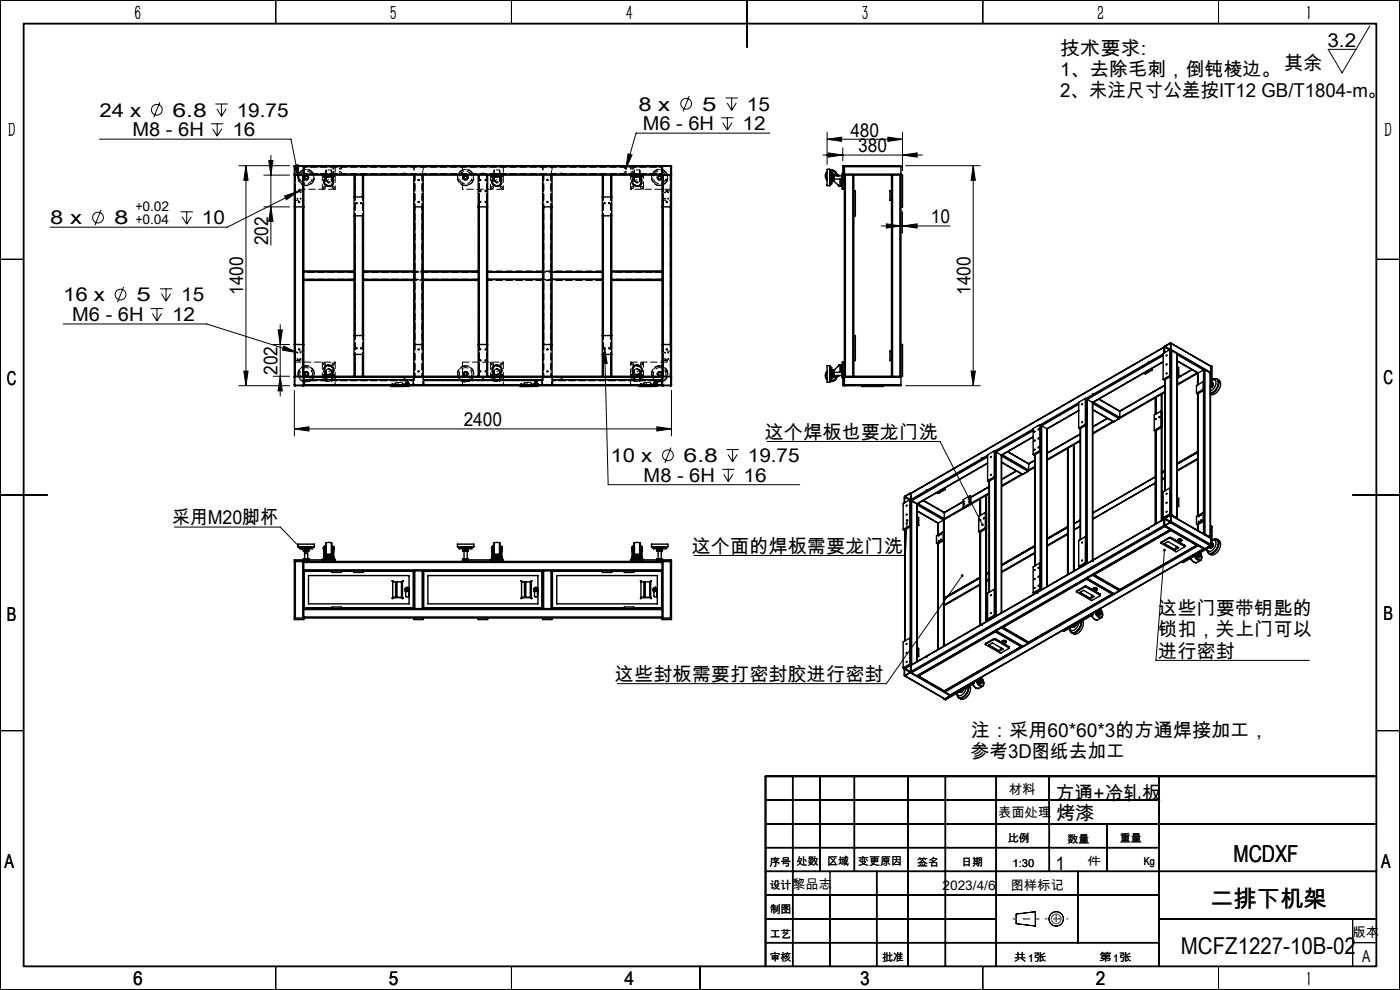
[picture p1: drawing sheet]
<svg xmlns="http://www.w3.org/2000/svg" width="297mm" height="210mm" viewBox="0 0 297 210" stroke-linecap="round" stroke-linejoin="round" font-family="sans-serif">
<defs><g id="words">
<g font-size="4.9">
<text x="261.7" y="182.8">MCDXF</text>
<text x="256.7" y="192.5">二排下机架</text>
<text x="250.5" y="202.4">MCFZ1227-10B-02</text>
</g>
<g font-size="4.4">
<text x="28.5" y="4.2">6</text>
<text x="82.7" y="4.2">5</text>
<text x="132.7" y="4.2">4</text>
<text x="182.7" y="4.2">3</text>
<text x="232.7" y="4.2">2</text>
<text x="277" y="4.2">1</text>
<text x="1.7" y="29.1">D</text>
<text x="293.7" y="29.1">D</text>
<text x="277" y="209.1">1</text>
</g>
<g font-size="4.1">
<text x="224.9" y="11.6">技术要求:</text>
<text x="281.6" y="9.9">3.2</text>
<text x="224.9" y="16.1">1、去除毛刺，倒钝棱边。</text>
<text x="272.4" y="14.9">其余</text>
<text x="135.4" y="23.5">8 x</text>
<text x="149" y="23.5">5</text>
<text x="158.4" y="23.5">15</text>
<text x="224.9" y="20.6">2、未注尺寸公差按IT12 GB/T1804-m。</text>
<text x="21.1" y="24.7">24 x</text>
<text x="28.1" y="28.9">M8 - 6H</text>
<text x="36.6" y="24.7">6.8</text>
<text x="49.3" y="28.9">16</text>
<text x="50.2" y="24.7">19.75</text>
<text x="136.3" y="27.7">M6 - 6H</text>
<text x="157.5" y="27.7">12</text>
<text x="180.4" y="29">480</text>
<text x="182.1" y="32.3">380</text>
<text x="10.7" y="47.6">8 x</text>
<text x="24.2" y="47.6">8</text>
<text x="42.8" y="47.6">10</text>
<text x="197.5" y="47.4">10</text>
<text x="56.9" y="52" transform="rotate(-90 56.9 52)">202</text>
<text x="13.4" y="63.9">16 x</text>
<text x="29" y="63.9">5</text>
<text x="38.5" y="63.9">15</text>
<text x="51.6" y="62.6" transform="rotate(-90 51.6 62.6)">1400</text>
<text x="205.9" y="62.6" transform="rotate(-90 205.9 62.6)">1400</text>
<text x="15.3" y="68.1">M6 - 6H</text>
<text x="36.5" y="68.1">12</text>
<text x="1.5" y="81.7">C</text>
<text x="58.9" y="79.5" transform="rotate(-90 58.9 79.5)">202</text>
<text x="293.5" y="81.5">C</text>
<text x="98.4" y="90.4">2400</text>
<text x="162.2" y="93.1">这个焊板也要龙门洗</text>
<text x="129.5" y="98">10 x</text>
<text x="145" y="98">6.8</text>
<text x="158.6" y="98">19.75</text>
<text x="136.5" y="102.2">M8 - 6H</text>
<text x="157.7" y="102.2">16</text>
<text x="36.5" y="111.2">采用M20脚杯</text>
<text x="146.7" y="117.2">这个面的焊板需要龙门洗</text>
<text x="1.5" y="131.7">B</text>
<text x="245.7" y="130.5">这些门要带钥匙的</text>
<text x="293.5" y="131.5">B</text>
<text x="245.7" y="135">锁扣，关上门可以</text>
<text x="245.7" y="139.5">进行密封</text>
<text x="130.5" y="144.4">这些封板需要打密封胶进行密封</text>
<text x="206" y="156.2">注：采用60*60*3的方通焊接加工，</text>
<text x="206" y="160.7">参考3D图纸去加工</text>
<text x="223.9" y="169.7">方通+冷轧板</text>
<text x="224" y="174">烤漆</text>
<text x="1" y="184.2">A</text>
<text x="223.9" y="184.4">1</text>
<text x="293" y="184">A</text>
<text x="28.2" y="209">6</text>
<text x="82.5" y="209">5</text>
<text x="132.5" y="209">4</text>
<text x="182.5" y="209">3</text>
<text x="232.5" y="209">2</text>
</g>
<text font-size="3.5" x="289" y="204.1">A</text>
<g font-size="2.9">
<text x="28.8" y="44.8">+0.02</text>
<text x="28.8" y="47.6">+0.04</text>
</g>
<g font-size="2.8">
<text x="211.7" y="173.3">表面处理</text>
<text x="214" y="168.3">材料</text>
<text x="168.1" y="188.7">黎品志</text>
<text x="199.9" y="188.7">2023/4/6</text>
<text x="214.5" y="188.7">图样标记</text>
<text x="286.9" y="198.9">版本</text>
</g>
<g font-size="2.3">
<text x="213.8" y="178.5">比例</text>
<text x="226.5" y="178.7">数量</text>
<text x="237.6" y="178.5">重量</text>
<text x="163.3" y="183.6">序号</text>
<text x="169.1" y="183.4">处数</text>
<text x="175.5" y="183.4">区域</text>
<text x="182.1" y="183.4">变更原因</text>
<text x="194.6" y="183.6">签名</text>
<text x="203.9" y="183.6">日期</text>
<text x="214.8" y="183.9">1:30</text>
<text x="230.6" y="183.4">件</text>
<text x="242.7" y="183.4">Kg</text>
<text x="163.3" y="188.7">设计</text>
<text x="163.3" y="193.7">制图</text>
<text x="163.3" y="198.9">工艺</text>
<text x="163.3" y="203.7">审核</text>
<text x="187.1" y="203.7">批准</text>
<text x="215.1" y="203.8">共 张</text>
<text x="218.1" y="204">1</text>
<text x="233.2" y="203.8">第 张</text>
<text x="236.1" y="204">1</text>
</g>
</g></defs>
<g fill="none" stroke="#000" stroke-width=".21">
<path d="M0 0h297v210h-297zM58.5 0v5M108.5 0v5M208.5 0v5M258.5 0v5M290.6 5.5l-5.9 10-2.9-5h5.9M21.1 29.5h40.6l1.8 8.8M33.9 21.7l-1.3 3.2M44.8 26.3h2.6M45.1 27.3l1 1.6M45.7 22.1h2.6M46 23.1l1 1.6"/>
<path d="M46.1 26.3v2.6M47 22.1v2.6M47.1 27.3l-1 1.6M48 23.1l-1 1.6M50.7 35.1h10.7M52.2 35.1l.4 3.1h-.9zM52.2 35.1v46.7M56 37.1h5.4M57 34h.9l-.4 3.1zM57.5 32.9v19.1M62.4 35.1l.9-.2 .1 3.2zM133.2 32.6l.9 .3-1.3 2.8z"/>
<path d="M146.2 20.4l-1.3 3.2M153 25h2.6M153.3 26l1 1.6M153.9 20.8h2.6M154.2 21.8l1 1.6M154.3 25v2.6M155.2 20.8v2.6M155.3 26l-1 1.6M156.2 21.8l-1 1.6M163.3 28.2h-28.4l-2.1 7.7M174.6 32.9h21.1M175.5 29.5l3.1-.4v.9z"/>
<path d="M175.5 29.5h16M175.5 28v6.9M175.7 32.4l3.1 .5-3.1 .4zM178.8 31.4v2.7M188.4 29.1l3.1 .4-3.1 .5zM191.5 32.9l3.1-.5v.9zM191.5 28v8.1M192.1 35.1h15.9M206.5 35.1l.4 3.1h-.9zM206.5 35.1v46.7M0 55h5M21.4 44.5l-1.3 3.3"/>
<path d="M38.3 44.9h2.6M38.6 46l1 1.5M39.6 44.9v2.6M40.6 46l-1 1.5M56 43.9h5.4M57.5 43.9l.4 3.1h-.9zM60.4 41.6l2.9-1-2.5 1.8zM63.3 40.6l-15.1 7.6h-37.5M63.6 40.5l-.3 .1M186.9 47.9h14.6M188 47.5l3.1 .4-3.1 .5zM191.1 44.9v4.5"/>
<path d="M191.5 47.9l3.1-.4v.9zM191.5 44.9v4.5M292 55h5M13.4 68.7h30.4l19.2 6.1M26.2 60.9l-1.3 3.2M32 65.5h2.6M32.3 66.5l1 1.6M33.3 65.5v2.6M33.9 61.3h2.6M34.3 62.3l.9 1.6M34.3 66.5l-1 1.6M35.2 61.3v2.6"/>
<path d="M36.2 62.3l-1 1.6M51.7 78.7h.9l-.4 3.1zM57.9 79.8h3.5M57.9 73.1h3.5M59 70h.9l-.5 3.1zM59.4 79.8l.5 3.1h-.9zM59.4 68.9v15.1M60.2 73.4l2.8 1.4-3.1-.5zM63 74.8h.2M128.3 73.8v.2M128.3 74l.5 3.1h-.9zM128.3 74l.7 28.8h40.6"/>
<path d="M206 78.7h.9l-.4 3.1zM50.7 81.8h10.7M62.4 91l3.1-.5v.9zM62.4 82.8v9.7M62.4 91h80M139.3 90.5l3.1 .5-3.1 .4zM142.3 94.9l-1.3 3.3M142.4 82.8v9.7M153.2 99.6h2.6M154.1 95.4h2.6M154.4 96.4l1 1.6M154.5 99.6v2.6"/>
<path d="M155.4 95.4v2.6M156.4 96.4l-1 1.6M162.7 93.6h36.7l9 17.7M192.1 81.8h15.9M37 111.8h22.5l5.3 5.5M153.5 100.6l1 1.6M155.5 100.6l-1 1.6M192.4 110.4l-.3 7.4h-44.9M247 116.7l-1.8 23.4h32.6M204.1 122.1l-16.1 22.9h-57M0 155h5M292 155h5"/>
<path d="M162.4 174.8h31.7M211.4 164.7v40.3M162.4 184.8v20.2M215.6 193.9l4-.5v3l-4-.5zM287 200h5M287 194.9v10.1M58.5 205v5M108.5 205v5M208.5 205v5M258.5 205v5"/>
<circle cx="33.3" cy="23.3" r="1.14"/>
<circle cx="145.6" cy="22" r="1.14"/>
<circle cx="20.8" cy="46.2" r="1.14"/>
<circle cx="25.6" cy="62.5" r="1.14"/>
<circle cx="141.7" cy="96.6" r="1.14"/>
<circle cx="224.1" cy="194.9" r="1.52"/>
</g>
<circle cx="224.1" cy="194.9" r="1.02" fill="none" stroke="#0080ff" stroke-width=".21"/>
<g fill="none" stroke="#000" stroke-width=".3">
<path d="M5 5h287v200h-287zM158.5 0v10M62.4 36.9l.3 .2M62.4 35.1h80v46.7h-80zM62.4 37.1h80M62.6 35.3h1.7v1.7h-1.7zM62.7 35.1l-.3 .3M64.2 35.1l.2 .3M64.4 35.1v.3M64.4 36.9v43.1M64.4 36.9l-.2 .2M64.4 35.4v1.5"/>
<path d="M64.4 36.9h76M64.4 35.4h76M75.1 37.1v20.4M75.3 37.1v4.7M76.9 37.1v4.7M77.1 37.1v20.4M87.8 37.1v42.7M89.8 37.1v42.7M101.4 37.1v42.7M103.4 37.1v42.7M115.1 37.1v42.7M117.1 37.1v42.7"/>
<path d="M127.8 37.1v42.7M128 37.1v4.7M129.6 37.1v4.7M129.8 37.1v20.4M140.4 35.1v.3M140.4 36.9v43.1M140.4 36.9l.3 .2M140.4 35.4v1.5M140.6 35.3h1.7v1.7h-1.7zM140.7 35.1l-.3 .3M142.2 35.1l.2 .3M142.4 36.9l-.2 .2"/>
<path d="M175.5 36.4a1.25 1.25 0 0 0 0 1.8M175.5 36.6l-.3 .7 .3 .7M175.5 36.5a1.2 1.2 0 0 0 0 1.6M176 35.9h-.5v3.5h.5M176 35.9v3.5M176 36l.4 .3v2.7l-.4 .3M176.1 36.1a1.25 1.25 0 0 1 1.5 1M176.2 36.1a1.2 1.2 0 0 1 1.3 1M176.3 36.2l.7 .2 .4 .6M176.4 36.7l.5 .2M176.4 37.1h.5M176.4 37.1h.1"/>
<path d="M176.5 37.1h.1M176.5 37.1v1M176.5 38.1v.1M176.5 37.1v.1M176.5 37.7v.5M176.5 37.2v.5M176.5 37.7h.4M176.5 37.2h.4M176.6 36.9l-.2-.1 1.4 .3M176.6 38.2l1.3 1.3M176.8 38.3l-.4 .1M176.9 38.4l-.5 .1"/>
<path d="M176.9 37.7v.2M176.9 37.2v.2M176.9 38.2h-.5M176.9 37.9v.3M176.9 37.4v.3M176.9 37.4v.5M176.9 37.1v.1M176.9 37.1v.3M176.9 37.3h1.7M176.9 38h1.7M177.8 37.1h.1v.2M177.8 37.1v.2"/>
<path d="M177.9 39.5h.1M177.9 39.5h.3M178.2 39.5l.2-.1v-1.4v1.4l.1 .2M178.2 38v1.5M178.5 38v1.6M178.5 39.6h.2M178.6 37.9v.3M178.6 37.4v.3M178.6 37.4v.5M178.6 37.1v.1M178.6 37.1v.3M178.6 37.7v.2"/>
<path d="M178.6 37.2v.2M178.6 38.2h.2M178.6 37.7h.2M178.6 37.2h.2M178.7 40v.1h.4M178.7 36.9v.2M178.7 38.2v1.8M178.7 36.9h.1M178.7 40h.1M178.8 36.8l-.1 .1M178.8 37.1h-.2M179.1 37.1h.2"/>
<path d="M179.1 36.9h12M179.1 35.4h12M179.1 35.1v46.7M179.3 37.1h1.6M179.3 37.1v42.7M180.9 37.1h.2M180.9 37.1v42.7M181.1 37.1h8M181.1 37.1v42.7M189.1 37.1h.2M189.1 37.1v42.7M189.3 37.1h1.6"/>
<path d="M189.3 37.1v42.7M190.9 37.1h.2M190.9 37.1v42.7M191.1 35.4v-.3h-12.3v5M191.1 36.9v.2M191.1 37.1h.4v6.8h-.4M191.1 35.4v1.5M191.1 37.1v42.7M62.4 43.9h2M62.7 43.9v29.2M64.2 43.9v29.2M64.4 59.3h10.7"/>
<path d="M64.4 57.7h10.7M64.4 57.5h10.7M64.4 59.5h10.7M75.1 57.5v.2M75.1 59.3v.2M75.1 57.7v1.6M75.1 59.5v20.3M75.1 41.8h2M75.1 45.8h2M75.3 45.8v25.4M76.9 45.8v25.4M77.1 57.5v.2"/>
<path d="M77.1 59.3v.2M77.1 59.3h10.7M77.1 57.7h10.7M77.1 57.7v1.6M77.1 59.5v20.3M77.1 57.5h10.7M77.1 59.5h10.7M87.8 43.9h2M88 43.9v29.2M89.6 43.9v29.2M89.8 59.3h11.6M89.8 57.7h11.6"/>
<path d="M89.8 57.5h11.6M89.8 59.5h11.6M101.4 43.9h2M101.7 43.9v29.2M103.2 43.9v29.2M103.4 59.3h11.7M103.4 57.7h11.7M115.1 43.9h2M115.3 43.9v29.2M116.9 43.9v29.2M117.1 59.3h10.7M117.1 57.7h10.7"/>
<path d="M127.8 41.8h2M127.8 45.8h2M128 45.8v25.4M129.6 45.8v25.4M129.8 59.3v.2M129.8 57.5v.2M129.8 59.3h10.6M129.8 57.7h10.6M129.8 57.7v1.6M129.8 59.5v20.3M129.8 57.5h10.6M129.8 59.5h10.6"/>
<path d="M140.4 43.9h2M140.7 43.9v29.2M142.2 43.9v29.2M181.1 40.5h.4v5.3h-.4M181.1 42.5h.4M189.1 40.5h-.3v2h.3M62.4 79.8h80M62.4 73.1h2M62.6 80h1.7v1.7h-1.7zM62.7 79.8l-.3 .2M64.2 79.8l.2 .2M75.1 71.2h2"/>
<path d="M75.1 75.2h2M75.3 75.2v4.6M76.9 75.2v4.6M87.8 73.1h2M101.4 73.1h2M115.1 73.1h2M127.8 71.2h2M127.8 75.2h2M128 75.2v4.6M129.6 75.2v4.6M140.4 73.1h2M140.6 80h1.7v1.7h-1.7z"/>
<path d="M140.7 79.8l-.3 .2M142.2 79.8l.2 .2M175.5 78.8a1.25 1.25 0 0 0 0 1.7M175.5 79l-.3 .7 .3 .6M175.5 78.9a1.2 1.2 0 0 0 0 1.6M176 77.6v3.4M176 77.6h-.5v3.4h.5M176 77.6h.1M176 77.7l.4 .3v2.6l-.4 .4M176.4 78.4l.5 .1M176.4 78.8v1M176.4 78.6l.4 .1"/>
<path d="M176.4 78.5l.5 .1M176.5 79.9h-.1M176.5 79.8h.1M176.5 79.8v.1M176.5 78.8v.5M176.5 79.3v.5M176.5 78.8h.1M176.5 79.8h.4M176.5 78.8h.4M176.5 79.3h.4M176.9 78.8v.2M176.9 79.3v.2"/>
<path d="M176.9 79v.3M176.9 79v.5M176.9 79.5v.3M176.9 79h1.7M176.9 79.6h1.7M177.4 79.9l-.4 .6-.7 .3M177.5 79.9a1.2 1.2 0 0 1-1.3 1M177.6 79.9a1.25 1.25 0 0 1-1.5 1M177.8 79.9l-1.4 .2M177.8 79.6v.3M177.9 77.5l-1.3 1.3M177.9 77.4h.1"/>
<path d="M177.9 79.6v.2l-.1 .1M177.9 77.4h.3M178.2 77.4l.2 .2M178.2 77.4v1.6M178.4 77.6v1.4zM178.5 77.4l-.1 .2M178.5 77.4v1.6M178.6 79v.3M178.6 79v.5M178.6 79.5v.3M178.6 78.8v.2M178.6 79.3v.2"/>
<path d="M178.6 79.8h.2M178.6 78.8h.2M178.6 79.3h.2M178.7 77.4h-.2M178.7 77h.1M178.7 77v1.8M178.7 79.8v.2M178.8 76.8v5h12.3v-.2M179.1 76.8h-.4v.2M179.1 79.8h.2M179.3 79.8h1.6M180.9 79.8h.2"/>
<path d="M181.1 79.8h8M181.1 71.2h.4v5.3h-.4M181.1 74.5h.4M189.1 79.8h.2M189.1 74.5h-.3v2h.3M189.3 79.8h1.6M190.9 79.8h.2M191.1 79.8v.2M191.1 73.1h.4v6.7h-.4M242.7 79.1v.1M243.7 76.7v.1M244.2 78.4l.2 .1"/>
<path d="M244.2 78.3v.1M244.2 78.4l-1.5 .8M244.4 78.1v.4M244.4 78.5l-1.4 .8-.3-.1M246.8 76.8l-15 8.6M246.8 75.1l-16.5 9.5M246.8 75.4l-16.2 9.3M246.8 76.7l-15 8.7M247 73.7v1.1M247 73.7l-53.8 31M247 73.6l-53.8 31.1M247.1 73.6v1.2"/>
<path d="M247.1 73.6l1 .6M247.1 73.5v.1M247.1 73.5l1.2 .7M248.2 74.2l.2 .1v5.5M248.2 79.7l.2 .1M248.2 74.2v5.5M248.2 79.7l-1.4 .8M248.2 74.2l-1.4 .8v5.5M248.3 72.8v.1M248.3 72.8l-1.2 .7M248.3 79.9v23.7M248.3 74.2h.1"/>
<path d="M248.3 72.9v1.3M248.4 72.7l8.5 5-8.5-4.9M248.4 74.4h.2M248.4 74.1v.2M248.4 72.8h-.1l-1.2 .6-.1 .3M248.4 74.1l8.5 4.9-.1 .2M248.4 72.8v1.3M248.4 79.8l-1.4 .8-.2-.1M248.6 74.4v34.8M248.6 74.4l1.1 .6M249.7 75v35M249.7 75v34.9"/>
<path d="M249.7 80v1.6M249.7 76.6l4.5 2.6M249.7 75.2l5.6 3.3M249.7 76.5l4.5 2.6M249.8 77.8v1.7M249.8 77.8l.3 .2v1.6M249.8 79.5l.3 .1M249.8 79.5h-.1M249.8 77.8l-.1 .1M250.1 79.6l-.4 .2M252.8 78.4l-3 1.7M252.9 78.4l-3.1 1.8"/>
<path d="M254 79.1l-4.2 2.4M254.1 79.2v2.5M254.1 79.2l-4.4 2.5M254.1 79.2v2.4M254.1 79.1v.1M254.1 79.3v.1M254.2 79.1l-.1 .1M254.2 79.1v2.5M255.3 78.5h.3M255.3 78.5l-1.1 .6M255.3 78.5v2.5M255.6 78.5v34.8"/>
<path d="M255.6 78.5l1.1 .6M256.7 79.1l.1 34.9M256.7 79.1v34.9M256.9 77.6v4.1M256.9 77.6l.2 .1v4.1M256.9 77.6h-.1M62.4 81.6l.3 .2M64.4 81.6v.2M64.4 81.6l-.2 .2M64.4 80v1.6M64.4 81.6h76M64.4 80h76"/>
<path d="M82.9 81.8l.3 .2M82.9 81.8h.1M83.2 81.8v.2M83.2 82h2.3M85.5 81.8v.2M85.8 81.8l-.3 .2M85.9 81.8h.9M85.9 81.8l.1 .2 .8-.2M85.9 81.8h.1M86.8 81.8h.1M110.2 81.8l.3 .2M110.5 82h2.3"/>
<path d="M110.5 81.8v.2M112.8 81.8v.2M113.1 81.8h.1M113.1 81.8l-.3 .2M113.2 81.8h1M113.2 81.8l.1 .2 .9-.2M113.2 81.8h.1M114.2 81.8h.1M135.5 81.8l.4 .2M135.6 81.8h.1M135.9 82h2.2M135.9 81.8v.2"/>
<path d="M138.1 81.8v.2M138.4 81.8l-.3 .2M138.6 81.8l.1 .2 .8-.2M138.6 81.8h.9M138.6 81.8h.1M139.5 81.8h.1M140.4 81.6v.2M140.4 81.6l.3 .2M140.4 80v1.6M142.4 81.6l-.2 .2M176 81h.1M176.6 80.1h-.2"/>
<path d="M176.9 80l-.5 .3M178.7 80l.1 .2M178.7 80h.1M179.1 81.6h12M179.1 80h12M182.8 81.8l.1 .2M182.9 82h4.4M183 81.8h.1l-.2 .2M187.2 81.8h-.1l.2 .2M187.4 81.8l-.1 .2M191.1 80v1.6M208.4 97.2h.1"/>
<path d="M209.5 98.3l-15 8.6M209.5 98.2l-15 8.7M209.5 96.9l-16.1 9.3M209.5 96.6l-16.3 9.4M210.9 95.7l.3 .1v5.5M210.9 95.7l-1.4 .8v5.5M210.9 95.7v5.5M211.2 95.9h.1M211.3 95.9l1.1 .6M211.3 95.9v34.8M212.4 96.5l.1 .1M212.4 96.5v33.5"/>
<path d="M212.5 96.7l5.6 3.3 .1-.3M212.5 98l4.5 2.6-4.5-2.5M212.5 96.6v33.4M212.6 96.5l-.1 .2M212.6 96.5l5.6 3.2M213.8 95.8l4.4 2.6M215.6 99.9l-3.1 1.8M218.2 98.4v1.3M219.2 92.7l-6.7 3.9M219.2 92.6l-6.8 3.9M219.2 91.3l-7.9 4.6M219.2 91l-8.2 4.7"/>
<path d="M219.5 96.5v23.6M219.5 97.7l-1.3 .7M219.5 97.6l-1.3 .8M219.5 99.2l-7 4M219.5 99l-1.3 .7M219.6 96.4v23.6M220.2 90.3l-.1 .1M220.6 90.1l.2 .1v5.5M220.6 90.1v5.5M220.6 95.6l-1.4 .8M220.6 90.1l-1.4 .8v5.5M220.6 95.6l.2 .1"/>
<path d="M220.7 95.8v23.7M220.8 90.3h.2M220.8 95.7l-1.4 .8-.2-.1M221 90.3l1.1 .7M221 90.3v34.8M222.1 91l.1 33.4M222.1 91v33.4M226.5 95.1v16.6M226.5 95.1l-4.3 2.5M226.6 96.6h-.1M226.6 96.5l-.1 .1M226.6 99.2h-.1"/>
<path d="M226.6 99.4l-.1 .1M226.6 95.2l-.1 .1M226.6 95v26.8M227.7 94.4l-1.1 .6M227.7 94.4v26.8M227.9 94.4h-.2M228.8 87.1l-6.7 3.9M228.8 85.8l-7.8 4.5M228.8 85.4l-8.1 4.7M229.2 90.9v23.6M229.2 92l-7 4.1M229.2 92.1l-7 4.1"/>
<path d="M229.2 93.6l-1.3 .7v26.8M229.2 93.4l-7 4M229.2 90.9v23.5M230.3 84.5l.2 .1v5.5M230.3 90l-1.5 .8M230.3 90l.2 .1M230.3 84.5l-1.5 .8v5.5M230.3 84.5v5.5M230.3 90.2v23.7M230.5 84.7h.1M230.5 90.1l-1.4 .9-.3-.2M230.6 84.7l1.2 .7"/>
<path d="M230.6 84.7v34.8M231.8 85.4v.1M231.8 85.4v33.5M231.8 86.9l4.5 2.6M231.8 85.5v33.3M231.8 85.6l5.6 3.2M231.9 85.4l-.1 .1M232 83.5l-.1 .1M232 85.3l5.6 3.3M233.1 84.7l4.5 2.6M233.1 84.6l4.5 2.7M234.9 88.7l-3.1 1.8"/>
<path d="M235 88.8l-3.2 1.8M236.1 89.4l-4.3 2.5M237.4 88.8l-1.1 .7M237.6 88.6l-.2 .2M237.6 87.3v1.3M244.9 91.3l.2 .1M245.1 84.4v3.5M245.1 91.4v19.7M245.1 84.4l-13.3 7.6M245.1 91.4v9.7M245.2 91.4v19.7M245.2 85.8h-.1"/>
<path d="M245.2 85.9h-.1M245.2 84.5h-.1M245.2 88.8v.2zM245.3 84.3l-.1 3.5M245.3 84.3v3.5M245.3 91.3v19.8M245.9 88.4v.2zM246.3 87.2v3.3M246.3 90.5l-1.4 .8M246.3 87.2l-1.4 .8v3.3M246.3 90.5l.2 .1-1.4 .8M246.3 87.2l.2 .1"/>
<path d="M246.4 83.6l-1.1 .7M246.4 83.6v3.7M246.4 90.7v19.7M246.5 83.6h-.1M247.1 99.9l-.6 .4M247.1 81.7l-9.6 5.5M247.1 81.8l-9.5 5.5M247.1 80.6v23.5M247.1 83.2l-.6 .4v16.6M247.1 99.9l-.6 .3M247.1 99.8l-.6 .4M247.1 83.1l-9.5 5.5"/>
<path d="M247.1 80.5v23.6M253.8 83.4l.3 .2M254.1 97.3v.2M254.1 96l-4.4 2.5M254.1 83.6v12.2M254.1 96v1.3M254.1 97.4v12M254.1 95.8h.1M254.1 95.8l-4.4 2.5 4.4-2.5M254.1 97.4l-4.4 2.5M254.1 97.3l-4.4 2.5M254.1 83.7h.1"/>
<path d="M254.1 84v.1M254.1 83.5v12.3M254.1 84.2h.1M254.1 95.9l-4.4 2.5M254.1 97.3v.1M254.1 80.2v.2M254.1 95.9v.1M254.1 96h.1M254.1 84.6h.1M254.1 83.5v25.9M254.1 98.9h.1M254.1 98.8v.1"/>
<path d="M254.1 80.6h.1M254.1 80.7h.1M254.1 97.6h.1M254.1 97.3h.1M254.2 83.5v25.8M255.2 81l.3 .1v1.6M255.2 82.6l.3 .1M255.2 82.6l-1.4 .8M255.2 81v1.6M255.2 81l-1.4 .8v1.6M255.3 82.8v26M255.5 82.7l-1.4 .9"/>
<path d="M256.8 83.4a2.1 2.1 0 0 0 1.4-2.9l-.3-.1-.7 .1a.83 .83 0 0 1 1.1 0 .83 .83 0 0 1 .1 1.2 2.29 2.29 0 0 1-1.6 1.7M256.9 81.7l.2 .1M256.9 81.7h-.1M257 81.9l.2 .1M257.1 80.6a.66 .66 0 0 1 .8 .2 .66 .66 0 0 1 0 .8 1.93 1.93 0 0 1-1.1 1.3M257.1 81.2l.3 .2M257.1 81.3l.3 .1M257.1 81.8l-.3 .2M257.2 81.2l.2 .2M257.3 81.2v.1M257.3 81.3a.64 .64 0 0 1-.5 .9l.4-.2M257.3 80.5a.83 .83 0 0 1 1.1 0 .83 .83 0 0 1 .1 1.1 2.34 2.34 0 0 1-1.7 1.9"/>
<path d="M257.4 81.5l-.2 .5-.4 .2M257.4 81.4l-.2 .6M258.2 80.4l.4 .2a2.01 2.01 0 0 1-.8 2.9l-.5 .2-.5-.1M0 105h10M62.4 119.1h80M62.7 119.1v12M63.2 116h2.5M63.2 116v-.6h3.5v.6M63.2 116h.1M63.3 116l.3 .4h2.7l.3-.4M64.2 119.1v12M64.4 116.5h.2"/>
<path d="M64.4 116.8l.1 .1M64.4 118.6v.2M64.4 116.4h1.1M64.4 116.4v.4M64.4 119.1v.2M64.4 119.3v1.6M64.4 116.4v.1M64.4 119.3h76M64.5 118.5l.1 .1M64.5 118.5h.4M64.5 118.5l-.1 .1M64.5 116.9h.4"/>
<path d="M64.6 116.9v1.6M64.6 116.8l.3 .1M64.6 116.5h.6M64.6 116.8l-.1 .1M64.6 116.5v.3M64.6 118.6v.2M64.9 118.5l.3 .1M64.9 118.5l-.3 .1M64.9 118.5h.5M64.9 116.9h.5M65.2 116.8l-.3 .1M65.2 116.8l.2 .1"/>
<path d="M65.2 116.5h.3M65.2 116.5v.3M65.2 118.6v.2M65.3 116.9v1.6M65.4 118.5l-.2 .1M65.4 118.5l.1 .1M65.4 116.4l.1 .1M65.5 116.4v.4M65.5 118.6h.1M65.5 116.5h.1M65.5 116.8l-.1 .1M65.5 118.6v.2"/>
<path d="M65.5 116.8h.1M65.7 116h.9M65.7 116h1M66.7 116h-.1M68.5 118.7l-.1 .1M68.5 118.7h2.4M68.5 118.7v.1M68.6 116.2l.1 .1M68.6 116.2v.2M68.6 116.4l.1 .1M68.7 118.5h2.1M68.7 118.5l-.1 .2"/>
<path d="M68.7 116.3l-.1 .1M68.7 116.1l-.1 .1M68.7 116.1h.1M68.7 116.5h.1M68.7 116.3h.1M68.7 118.2l.1 .1M68.7 118.2h2.1M68.7 116.5v1.7M68.8 118.3l-.1 .2M68.8 118.3h1.9l.1 .2M68.8 116.4v1.4l.2 .1h1.6v-1.5M68.8 116.4h.1"/>
<path d="M68.9 115.9l-.1 .5M68.9 117.5l.3 .3M68.9 116.8l.2 .1M69.1 115.7l-.2 .2 .1 1.9h1.5v-1.9l-.1-.2M69.2 115.1h1.1M69.2 117.5h1.1M69.2 115.1v2.4M69.2 117.8h.1M69.6 118.3h.1M70.3 117.8h.1M70.3 115.1v2.4M70.5 115.9l.1 .5"/>
<path d="M70.5 117.5l-.2 .3M70.5 116.8l-.1 .1M70.5 116.4h.1M70.6 116.5h.1M70.6 116.1h.1M70.7 116.1v.2M70.7 116.3v.2M70.7 116.1h.1M70.7 116.5h.1M70.7 116.3h.1M70.7 116.5l.1 1.7M70.8 116.3v.1"/>
<path d="M70.8 116.1v.1M70.8 116.5h.1M70.8 116.1h.1M70.8 118.2l-.2 .1h-1.8M70.8 116.2v.1M70.8 116.2v.2M70.8 116.4v.1M70.8 116.2h.1M70.8 116.4h.1M70.8 116.1l.1 .1M70.8 118.5l.1 .2M70.9 116.2v.2"/>
<path d="M70.9 116.4h-.1M70.9 116.4h.1M70.9 116.2h.1M70.9 116.4l-.1 .1M70.9 118.7h.2v.4M70.9 118.7v.1M71.1 118.8h-8.7v12.6h2v-.3M97 116h2.5M97 116v-.6h3.5v.6M97 116h.1M97.1 116l.3 .4h2.7l.3-.4M98.2 116.5h.3"/>
<path d="M98.2 116.8l.1 .1M98.2 118.6v.2M98.2 116.4h1.1M98.2 116.4v.4M98.3 116.4l-.1 .1M98.3 118.5h.4M98.3 118.5l-.1 .1M98.3 116.9h.4M98.5 116.5h.5M98.5 116.5v2.3M98.7 118.5l.3 .1M98.7 118.5h.5"/>
<path d="M98.7 116.9h.5M99 116.8l-.3 .1M99 116.8l.2 .1M99 116.5h.4M99 116.5v.3M99 118.6v.2M99.1 116.9v1.6M99.2 118.5l-.2 .1M99.2 118.5l.2 .1M99.2 118.5l.1 .1M99.3 116.4v.1M99.3 116.4l.1 .4"/>
<path d="M99.3 118.6h.1M99.3 116.5h.1M99.3 116.8l-.1 .1M99.4 116.8l-.2 .1M99.4 118.6v.2M99.4 116.8h-.1M99.5 116h1M100.5 116h.1M104.2 118.7l-.2 .1M104.2 118.7v.1M104.2 118.7h2.4M104.3 116.4v.1"/>
<path d="M104.3 116.2v.1M104.3 116.2v.2M104.3 116.1h.1M104.3 116.1v.1M104.3 116.5h.1M104.3 118.5h2.2M104.3 118.5v.2M104.3 116.3v.1M104.3 116.1h.2M104.3 116.5h.2M104.3 116.3h.2M104.3 118.2l.2 .1h1.8"/>
<path d="M104.3 118.2h2.2M104.4 116.5l-.1 1.7M104.5 116.4v1.4l.2 .1 1.6-.1v-1.4M104.5 116.4h.1M104.6 115.9l-.1 .5M104.6 117.5l.3 .3M104.6 116.8l.2 .1M104.8 115.7l-.2 .2v1.9h1.5l.1-1.9-.2-.2M104.9 115.1h1.1M104.9 117.5h1.1M104.9 115.1v2.4M105.3 118.3h.1"/>
<path d="M106 117.8h-.1M106 115.1v2.4M106.2 115.9l.1 .5M106.2 117.5l-.2 .3M106.2 116.8l-.2 .1M106.2 116.4h.1M106.3 116.5h.1M106.3 116.1h.1M106.3 118.3h-1.8l-.2 .2M106.3 118.3l.2 .2M106.3 116.1v.2M106.3 116.3v.2"/>
<path d="M106.3 116.1h.2M106.3 116.5h.2M106.3 116.3h.2M106.4 116.5l.1 1.7M106.5 116.3v.1M106.5 118.2l-.2 .1M106.5 116.2v.1M106.5 116.2v.2M106.5 116.1v.1M106.5 116.4v.1M106.5 116.2h.1M106.5 116.4h.1"/>
<path d="M106.5 118.5v.2M106.6 118.7h.2v.4M106.6 118.7v.1M106.8 118.8h-8.7v.3M133.8 118.8h8.6v12.6h-2v-.3M133.9 118.7h-.1v.4M133.9 118.7h2.4M133.9 118.7v.1M134 116.2l.1 .1M134 116.2v.2M134 116.4l.1 .1M134.1 118.5h2.1"/>
<path d="M134.1 118.5l-.1 .2M134.1 116.3l-.1 .1M134.1 116.1l-.1 .1M134.1 116.1h.1M134.1 116.5h.1M134.1 116.3h.1M134.1 118.2l.1 .1M134.1 118.2h2.1M134.1 116.5v1.7M134.2 118.3l-.1 .2M134.2 118.3h1.9l.1 .2M134.2 116.4v1.4l.2 .1h1.6v-1.5"/>
<path d="M134.2 116.4h.1M134.3 115.9l-.1 .5M134.3 117.5l.3 .3M134.3 116.8l.2 .1M134.5 115.7l-.2 .2 .1 1.9h1.5v-1.9l-.1-.2M134.6 115.1h1.1M134.6 117.5h1.1M134.6 115.1v2.4M134.6 117.8h.1M135 118.3h.1M135.7 117.8h.1M135.7 115.1v2.4"/>
<path d="M135.9 115.9l.1 .5M135.9 117.5l-.2 .3M135.9 116.8l-.1 .1M135.9 116.4h.1M136 116.5h.1M136 116.1h.1M136.1 116.1v.2M136.1 116.3v.2M136.1 116.1h.1M136.1 116.5h.1M136.1 116.3h.1M136.1 116.5l.1 1.7"/>
<path d="M136.2 116.3v.1M136.2 116.1v.1M136.2 116.5h.1M136.2 116.1h.1M136.2 118.2l-.2 .1h-1.8M136.2 116.2v.1M136.2 116.2v.2M136.2 116.4v.1M136.2 116.2h.1M136.2 116.4h.1M136.2 116.1l.1 .1M136.2 118.5l.1 .2"/>
<path d="M136.3 116.2v.2M136.3 116.4h-.1M136.3 116.4h.1M136.3 116.2h.1M136.3 116.4l-.1 .1M136.3 116.4v.1M136.3 116.1v.1M136.3 118.7l.2 .1M136.3 118.7v.1M138.2 116v-.6h3.5v.6M138.2 116h2.5M138.3 116l.3 .4h2.7l.3-.4"/>
<path d="M139.4 116.5h.2M139.4 116.8l.1 .1M139.4 116.5v.3M139.4 118.6v.2M139.4 116.4h1.1M139.4 116.4h.1M139.4 116.4v.1M139.5 118.5l.1 .1M139.5 118.5h.4M139.5 118.5l-.1 .1M139.5 116.9h.4M139.6 116.9v1.6"/>
<path d="M139.6 116.8l.3 .1M139.6 116.5h.6M139.6 116.8l-.1 .1M139.6 116.5v.3M139.6 118.6v.2M139.9 118.5l.3 .1M139.9 118.5l-.3 .1M139.9 118.5h.5M139.9 116.9h.5M140.2 116.8l-.3 .1M140.2 116.8l.2 .1M140.2 116.5h.3"/>
<path d="M140.2 116.5v.3M140.2 118.6v.2M140.3 116.9v1.6M140.4 118.5l-.2 .1M140.4 118.5l.1 .1M140.4 119.1v.2M140.4 119.3v1.6M140.4 116.4l.1 .1M140.5 116.4h.1M140.5 116.5h.1M140.5 116.8l-.1 .1M140.5 116.5v.3"/>
<path d="M140.5 118.6v.2M140.7 119.1v12M140.7 116h.9M140.7 116h1M141.7 116h-.1M142.2 119.1v12M191.9 105.5v1.1M191.9 105.5l1 .5M191.9 112.4v23.6M192 105.3l-.1 .2M192 112.4v23.5M192 105.3l1.2 .7"/>
<path d="M193 106l.2 .1v5.5M193 106v5.5M193 111.5l-1.4 .8M193 106l-1.4 .8v5.5M193 111.5l.2 .1M193.1 104.7h.1M193.1 104.7l-1.1 .6M193.1 111.7v23.7M193.2 106v.1M193.2 104.7v1.3M193.2 104.6h.1M193.2 106.2h.2"/>
<path d="M193.2 106l.2 .2M193.2 104.7l-.1-.1-1.2 .7-.1 1.4M193.2 111.6l-1.4 .9-.2-.2M193.4 106.2l1.1 .7M193.4 106.2v34.8M194.5 106.9l.1 33.4M194.5 106.9v33.5M194.6 108.4l4.4 2.6M194.6 107.1l5.6 3.2M194.6 108.4l4.5 2.6M194.7 109.7v1.6M194.7 109.7l.2 .1v1.6"/>
<path d="M194.7 111.3l-.1 .1M194.7 111.3l.2 .1M194.7 109.7h-.1M194.7 106.8l5.6 3.2M194.9 111.4l-.3 .2M195.8 106.2l4.5 2.6M195.9 106.1l4.4 2.6M196.6 104h.1M198.9 104.4v.1M199 115.3v22.5M199.1 111l-.1 2.4M199.1 111v2.4"/>
<path d="M199.1 115.3v22.4M200.1 114.4l.2 .2-1.4 .8-.2-.1M200.1 112.8l.2 .1M200.1 112.8v1.6M200.1 114.4l-1.4 .9M200.1 112.8l-1.4 .8v1.7M200.2 110.3l-1.1 .7M200.2 110.3v2.6M200.2 114.7v22.4M200.3 110.3h-.1M200.3 110l.1 .2M200.3 103.6v.1"/>
<path d="M200.3 108.8v1.2M200.3 103.7l.3 .1M200.3 103.7l-1.4 .8M200.6 103.5v.3M200.6 103.8l-1.5 .8-.2-.1M204.3 106.4l-4 2.4M204.3 107.6l.3 .2M204.3 106.5l-4 2.3M204.4 107.7l-4.1 2.3M205.7 105.2l-1.4 .8v1.6M205.7 105.2l.3 .1v1.7l-.3-.2M205.7 105.2v1.6"/>
<path d="M205.7 106.8l-1.4 .8M207.6 112.8l.3 .1M207.9 105.9v3.5M207.9 112.9v9.6M207.9 105.9l-7.6 4.3v16.6M207.9 108.9v.1M207.9 109.3h.1M208 112.9v19.7M208 107.3l-.1 .1M208 107.3h-.1M208 106h-.1M208 105.8v3.5"/>
<path d="M208 112.8v19.8M209 112l.3 .1-1.4 .8M209 112l-1.4 .8M209 108.7v3.3M209 108.7l.3 .1M209 108.7l-1.4 .8v3.3M209.1 105.1v3.6M209.1 112.2v19.7M209.1 105.1l-1.1 .7M209.3 105.1h-.2M209.8 102.1v23.5M209.8 103.2l-3.8 2.2"/>
<path d="M209.8 104.7l-.5 .4v16.6M209.8 104.6l-3.8 2.2M209.8 103.3l-3.8 2.2M209.9 102v23.6M210.9 101.2l-1.4 .8M210.9 101.2l.3 .1M211 101.4v23.7M211.2 101.3l-1.5 .8-.2-.1M216.8 100.6l-4.3 2.4M219.5 115.8l-7 4M219.5 115.9l-7 4M219.5 117.2l-7 4.1"/>
<path d="M219.5 115.9l-7 4.1M219.5 117.4l-7 4M220.6 119.4v5.5M220.6 119.4l-1.4 .8v5.5M220.6 119.4l.2 .2v5.5M226.5 113.2l.1 .2M226.5 111.7l-4.3 2.6 4.3-2.6M226.5 111.9l-4.3 2.5M226.5 111.9v1.3M226.5 113.4v8.5M226.5 111.7h.1M226.5 113.2l-4.3 2.5"/>
<path d="M226.5 113.4l-4.3 2.5M226.5 111.8l-4.3 2.5M226.6 113.2v.1M226.6 111.8l-.1 .1M226.6 111.9h.1M226.6 114.8l-.1 .1M226.6 113.5h-.1M226.6 114.8h-.1M226.6 113.2h.1M229.2 110.3l-1.3 .8M229.2 111.6l-1.3 .8M230.3 113.8l.2 .2v5.5"/>
<path d="M230.3 113.8v5.5M230.3 113.8l-1.5 .9v5.5M230.3 119.3l-1.5 .9M230.3 119.3l.2 .2M230.4 119.6l-1.1 .7M230.4 119.6h.1M230.5 119.6h-.1M230.5 119.5l-1.4 .8-.3-.1M230.6 119.5l-1.4 .8M232 118.9l-.1 .1M243.7 112.1v.1M245.1 102.4l.1 .2"/>
<path d="M245.1 101.1l-13.3 7.7M245.1 102.4v8.7M245.1 102.4l-13.3 7.7M245.1 101.1h.1M245.2 102.5h.1M245.2 101l-.1 .1M245.2 101.2h.1M245.2 104.1h-.1M245.2 102.7l-.1 .1M245.2 104h-.1M246.3 115.2h.1M246.3 115.2l3.2 1.8 1.8-1"/>
<path d="M246.4 115.1l-.1 .1M246.4 115l-.1 .2M246.4 115v.1M246.5 101.6l.1 .2M246.5 100.3v1.3M246.7 100.1v.1M247 115.4l.8-.5 2.2 1.3-.8 .5zM247 111.4l.1 .3M247 111.4l.1 .1M247 110.1v1.3M247 111.4l-53.8 31M247 110.1l-53.8 31.1"/>
<path d="M247 115.3l2.2 1.3M247 111.5l8.6 4.9M247.1 111.4h.1M247.1 110.1v1.3M247.1 110.1l1.2 .7M247.1 100l-.6 .3M247.1 109.9h.1M247.1 101.5l-.6 .3v8.5M247.1 101.3l-.6 .3M247.1 111.6h.1M247.1 109.9l-.1 .2M247.1 110v.1"/>
<path d="M247.1 111.7l1.2 .6M247.1 111.7l-53.7 31M247.1 111.5l8.5 4.9M247.1 110l1.2 .6M247.2 111.6h-.1M248 114v.2M248 114.2l-1.6 .9M248 114l-1.6 1M248.2 103.5l.2 .1v5.5M248.2 109l.2 .1M248.2 103.5v5.5M248.2 103.5l-1.4 .8v5.5"/>
<path d="M248.2 109l-1.4 .8M248.2 114.1l-.2 .1M248.2 114.1l3.1 1.9M248.3 112.3h.1v.1M248.3 112.2h.1M248.3 109.3v.1M248.3 110.9l8.4 4.9M248.3 112.3l-53.8 31M248.3 110.9l-1.2 .6M248.3 109.3l-1.2 .7M248.3 110.8l-1.2 .6M248.3 110.6v.2"/>
<path d="M248.3 109.4v1.2M248.3 114l.2 .1h-.3M248.3 114h-.3M248.3 114l3 1.7M248.4 112.4v.1M248.4 112.4h.1M248.4 112.3l-53.9 31M248.4 109.2l8.5 5-8.5-4.9M248.4 110.6l-.1 .3M248.4 110.6l8.5 4.9-.2 .3M248.4 112.5l-16.3 9.4M248.4 109.3v1.3"/>
<path d="M248.4 112.5l5.4 3.2M248.4 109.1l-1.4 .9-.2-.2M248.4 112.3v.2M248.4 109.3h.1M248.5 112.4l-.1 .1M248.5 112.4h-.1M248.5 112.4l5.4 3.2M248.5 112.3v.1M248.6 109.2h-.3l.1 .1M248.6 109.2l1.1 .7M249.2 116.6v.1M249.6 109.9h.1"/>
<path d="M249.6 115.9l-.4 .7M249.7 109.9v.1M249.8 114.6a.52 .52 0 0 1 .4-.3 .52 .52 0 0 1 .5 .3M249.8 105.6v1.6M249.8 107.2l-.1 .1M249.8 107.2l.3 .2M249.8 105.6l.3 .1v1.7M249.8 105.6l-.1 .1M249.9 114.6a.32 .32 0 0 1 .4-.1 .32 .32 0 0 1 .2 .4 .33 .33 0 0 1-.4 .1 .33 .33 0 0 1-.2-.4zM249.9 114.9a.31 .31 0 0 1 0-.5 .31 .31 0 0 1 .4 0l.4 .2-.2 .3M250 114.7h.1M250 114.8l.1 .1"/>
<path d="M250 114.6v.1M250 114.6l.5 .1M250 114.6a.23 .23 0 0 0 .2 .3 .23 .23 0 0 0 .3-.2M250.1 107.4l-.4 .2M250.1 114.7v.2M250.2 114.8l-.1 .1M250.2 114.6v.2M250.3 114.8h.1M250.3 114.6v.1M250.4 114.7l-.2 .1M250.4 114.6h-.4v.2M250.4 114.6l-.4 .2"/>
<path d="M250.4 114.6v.1M250.4 114.6l.1 .1M250.5 114.6l-.1 .3h-.3M250.5 114.6h.1M250.5 114.6l-.1 .1M250.5 114.7h.1M250.8 119.1v.1M251.3 115.7v.3M251.3 115.7v.2M252.6 118.4a1.4 1.4 0 0 0 1.2 .9 1.29 1.29 0 0 1-1.2-.9zM253.4 118a1.07 1.07 0 0 0 1.4 .8M253.5 117.9a.89 .89 0 0 0 1.3 .7l.1-.6-.3-.7a1.21 1.21 0 0 1 .2 1.5"/>
<path d="M253.7 117.8a.47 .47 0 0 0 .3 .5 .47 .47 0 0 0 .6-.2v-.1M253.8 117.7l.4 .3M253.8 119.3h.1M253.8 111.2l.3 .1M253.8 115.7l-16.2 9.4M253.9 117.7l.4 .3M253.9 115.6h.1M253.9 115.7l-16.3 9.4M253.9 115.6l-.1 .1M253.9 115.5v.1M254 115.5l-.1 .1M254.1 111.3v1.2"/>
<path d="M254.1 115.6l.1 .2M254.1 117.9l.3 .2 .2-.1h-.4M254.1 111.3v1.3M254.2 115.6v.1M254.2 117.5v.2M254.2 117.7l.1 .2M254.2 111.2v1.4M254.2 115.8l1.1 .6M254.2 115.8l-53.7 31M254.2 115.7h.1M254.3 118h-.1M254.3 117.6l.1 .1"/>
<path d="M254.3 117.6l-.1 .1M254.3 117.4v.1M254.3 117.5l.1 .2M254.3 117.5v.1M254.4 117.4l-.1 .1M254.4 117.7l.1 .1M254.4 117.4l.2 .3M254.4 117.7l.2 .1M254.4 117.4h.1M254.5 117.8l-.2 .1M254.5 117.4h.1M254.6 117.8h-.1"/>
<path d="M254.6 117.8h.1M254.6 118h.1M254.6 117.8l-.3 .1M254.6 117.7v.3h-.3M254.6 117.7v.1M254.8 118.8l-1 .5M255.2 108.7l-1.4 .8v1.7M255.2 110.4l.3 .1M255.2 108.7l.3 .2v1.6M255.2 108.7v1.7M255.2 110.4l-1.4 .8M255.3 116.3h.1"/>
<path d="M255.3 116.4l-53.7 31M255.3 110.6v2.6M255.4 113.3h.2M255.4 116.4l-53.7 31M255.5 116.4h-.2M255.5 110.5l-1.4 .8M255.5 113.3v.1M255.6 113.3l1.1 .7M256.1 116.6h.1M256.7 114h.1M256.7 114l.1 .1M256.7 115.8l-1.1 .6"/>
<path d="M256.8 116.2l.4-.2zM256.9 111.6v4.1M256.9 115.7l.2 .1M256.9 111.6h-.1M256.9 115.7l-6.1 3.5M256.9 111.6l.2 .1v4.1M256.9 115.9l.2 .1M257.1 114.6a.67 .67 0 0 1 .8 .2 .67 .67 0 0 1 0 .9 1.29 1.29 0 0 1-1.7 1.1l-.1-.4M257.1 115.2l.3 .3M257.1 115.4l.3 .1M257.1 115.8l-6.1 3.5-.2-.1M257.1 116l-.4 .2-.1-.1"/>
<path d="M257.2 114.6a.83 .83 0 0 1 1.1 0 .83 .83 0 0 1 .1 1.1 1.83 1.83 0 0 1-2 1.7l-.2-.4-.1-.5 .1 .3a.81 .81 0 0 0 .7 .6 .81 .81 0 0 0 .8-.4 1.78 1.78 0 0 0 .4-2.5zM257.2 115.3l.2 .2M257.3 115.3l.1 .3-.2 .4M257.3 114.5a.83 .83 0 0 1 1.1 .1 .83 .83 0 0 1 .1 1 1.95 1.95 0 0 1-2 1.8l-.3-.3-.1-.5M257.4 115.5l-.2 .5M257.4 115.5l-.3 .5M258.2 114.4l.4 .2a1.99 1.99 0 0 1-.7 2.9l-.7 .2-.7-.3M287 105h10M62.4 131.1h.3M62.7 131.1h1.5M64.2 131.1h.2M64.4 120.9v.2"/>
<path d="M64.4 129.1v.2M64.4 130.9v.2M64.4 121.1v8M64.4 129.3v1.6M64.4 129h6M64.4 121.2h6M64.4 129.1h23.4M64.4 121.1h23.4M64.4 120.9h76M64.4 129.3h76M64.4 130.9h76M64.4 131.1h76"/>
<path d="M64.5 121.1v8M64.5 129h.1M64.5 129h5.9M65.4 122.1h21.4v6h-21.4zM70.4 121.1l-5.9 .1v7.8M70.4 121.1v.3h2v-.3M70.4 129.1v-.3h2v.3M72.4 129h15.3M72.4 121.2h2.7M72.4 121.1h2.7M75.1 121.1v.3h2v-.3M77.1 121.1l10.6 .1"/>
<path d="M83.3 126.7h.6M83.9 123.4h-.6v3.4h2.1v-3.4h-.2M83.9 126.7h.3M83.9 123.4h.3M83.9 123.4v3.3M84.2 126.7h1M84.2 123.4v3.3M84.2 123.4h1M85.2 126.7h.2M85.2 123.4v3.3M85.9 124.8l.3-.1a.45 .45 0 0 0-.1 .8l-.2-.1zM86.1 125.2a.29 .29 0 0 1 .3-.4 .29 .29 0 0 1 .2 .4"/>
<path d="M86.1 125.3a.32 .32 0 0 1 .1-.4 .32 .32 0 0 1 .4 0 .32 .32 0 0 1 0 .4M86.1 125.4a.37 .37 0 0 1 0-.6 .37 .37 0 0 1 .5 0 .37 .37 0 0 1 0 .6M86.1 125.4v1.1l.1 .1 .5-.1-.1-1.1M86.1 125.4v-.3a.28 .28 0 0 1 .3-.3 .28 .28 0 0 1 .3 .3l-.1 .3M86.2 124.7h.3l.3 .2M86.2 124.7l.2-.1 .4 .2M86.2 125h.3v.2h-.3zM86.8 125.3l-.2 .2M86.8 125.4l-.2 .1M87.7 121.1v8M87.7 121.2h.1M87.8 129.1h.2"/>
<path d="M87.8 121.1h.2M87.8 121.1v8M87.8 131.1v.3h2v-.3M87.8 129h-15.4M87.8 121.2h-10.7M88 121.1v8M88 129.1h1.6M88 121.1h1.6M89.6 121.1h.2M89.6 129.1h.2M89.6 121.1v8M89.8 121.2h25.3h-25.2"/>
<path d="M89.8 121.1v8M89.8 129.1h25.3M89.8 121.1h25.3M89.9 121.2h.1M89.9 121.1v8M90.8 122.1h23.3v6h-23.3zM101.4 131.1v.3h2v-.3M110.6 126.7h.7M111.3 123.4h-.7v3.4h2.1v-3.4h-.2M111.3 126.7h.2M111.3 123.4h.2M111.3 123.4v3.3"/>
<path d="M111.5 126.7h1M111.5 123.4h1M111.5 123.4v3.3M112.5 126.7h.2M112.5 123.4v3.3M113.3 124.8l.2-.1a.45 .45 0 0 0 0 .8l-.2-.1zM113.4 125.2a.29 .29 0 0 1 .3-.4 .29 .29 0 0 1 .3 .4M113.5 125.3a.33 .33 0 0 1 0-.4 .33 .33 0 0 1 .4 0 .33 .33 0 0 1 .1 .4M113.5 125.4a.37 .37 0 0 1-.1-.6 .37 .37 0 0 1 .6 0 .37 .37 0 0 1-.1 .6M113.5 124.7h.3l.3 .2M113.5 124.7l.2-.1 .4 .2M113.5 124.9l.3-.1 .2 .2-.1 1.6-.5-.1z"/>
<path d="M113.5 125h.4v.2l-.2 .1zM114.1 125.3l-.1 .2 .1-.1M115 129h-25.2M115 129h.1M115 121.1v8M115.1 129.1h.2M115.1 121.1h.2M115.1 121.1v8M115.1 131.1v.3h2v-.3M115.3 121.1v8M115.3 129.1h1.6M115.3 121.1h1.6"/>
<path d="M116.9 129.1h.2M116.9 121.1h.2M116.9 121.1v8M117.1 121.1v8M117.1 129h15.3M117.1 121.2h10.7M117.1 129.1h23.3M117.1 121.1h23.3M117.2 121.1v8M117.2 129h.1M117.2 129h15.2M118.1 122.1h21.3v6h-21.3z"/>
<path d="M127.8 121.1h-10.6v7.9M127.8 121.1v.3h2v-.3M129.8 121.2h2.6M129.8 121.1h2.6M132.4 121.1v.3h2v-.3M132.4 129.1v-.3h2v.3M134.4 121.1l6 .1M134.4 129h6M136 126.7h.6M136.6 123.4h-.6v3.4h2v-3.4h-.2M136.6 123.4h.3M136.6 126.7h.3"/>
<path d="M136.6 123.4v3.3M136.9 126.7h.9M136.9 123.4h.9M136.9 123.4v3.3M137.8 126.7h.2M137.8 123.4v3.3M138.6 124.8l.2-.1a.45 .45 0 0 0 0 .8l-.2-.1zM138.8 125.2a.29 .29 0 0 1 .2-.4 .29 .29 0 0 1 .3 .4M138.8 125.3a.33 .33 0 0 1 0-.4 .33 .33 0 0 1 .5 0 .33 .33 0 0 1 0 .4M138.8 125.4a.37 .37 0 0 1 0-.6 .37 .37 0 0 1 .5 0 .37 .37 0 0 1 0 .6M138.8 125.4l-.1 1.1 .2 .1 .5-.1-.1-1.1M138.8 125.4v-.3a.28 .28 0 0 1 .2-.3 .28 .28 0 0 1 .3 .3v.3"/>
<path d="M138.8 124.7h.4l.2 .2M138.8 124.7l.2-.1 .4 .2M138.9 125h.3v.2l-.2 .1zM139.4 125.3l-.1 .2 .1-.1M140.4 121.1v8M140.4 121.2h.1M140.4 120.9v.2M140.4 129.1v.2M140.4 130.9v.2M140.4 131.1h.3M140.4 129.3v1.6M140.4 129h-6"/>
<path d="M140.4 121.2h-6M140.7 131.1h1.5M142.2 131.1h.2M193 135.3l.2 .2v5.5M193 135.3v5.5M193 135.3l-1.4 .9v5.5M194.7 139.1h-.1M194.7 139.1l.2 .1M194.7 137.4v1.7M194.7 137.4l-.1 .1M194.7 137.4l.2 .2v1.6M194.9 139.2l-.3 .2"/>
<path d="M196.6 139.3v.1M200.3 128.3l.1 .1M200.3 127v1.3M200.5 126.8h.1M201.6 126.1v.1M207.9 123.9l.1 .2M207.9 122.5l-7.6 4.3M207.9 123.9l-7.6 4.4M207.9 122.6v1.3M207.9 124.1v8.5M207.9 124.1l-7.6 4.4v8.5M207.9 122.6l-7.6 4.4"/>
<path d="M207.9 122.5h.1M207.9 122.5l-7.6 4.5M208 122.6h.1M208 122.5l-.1 .1M208 124h.1M208 125.6h-.1M208 124.2l-.1 .1M208 125.5h-.1M208 122.7h-.1M208.4 132.5v.1M209 136.7h.1M209.1 136.7l3.1 1.8 1.9-1"/>
<path d="M209.1 136.6v.1M209.1 136.5l-.1 .2M209.1 136.5v.1M209.3 123.1v.2M209.3 121.8v1.3M209.4 121.6v.1M209.7 136.9l.8-.5 2.3 1.3-.8 .5zM209.8 136.8l2.2 1.3M209.8 121.4l-.5 .4M209.8 121.3l-.5 .4M209.8 121.4l-.5 .3M209.8 131.4v.1"/>
<path d="M209.8 123l-.5 .3v8.5M209.8 122.8l-.5 .3M209.8 121.5l-.5 .3M209.9 131.4l-.1 .1M210 131.4h.1M210.7 135.5v.2M210.7 135.7l-1.6 .9M210.7 135.5l-1.6 1M210.9 125l.3 .1v5.5M210.9 125v5.5M210.9 125l-1.4 .8v5.5M210.9 130.5l-1.4 .8"/>
<path d="M210.9 130.5l.3 .1M210.9 135.6l-.2 .1M210.9 135.6l3.2 1.9M211.1 130.8h.1M211.1 135.5l.1 .1h-.3M211.1 135.5h-.4M211.1 135.5l3 1.7M211.1 133.9l.1 .1M211.1 133.9h.1M211.1 133.9l-16.3 9.4M211.1 133.8l.1 .2M211.2 134l-16.3 9.4"/>
<path d="M211.2 134l5.4 3.2M211.2 130.6l-1.5 .9-.2-.2M211.2 133.8h.1M211.2 133.9v.1M211.2 133.8v.1M211.2 133.8l5.8 3.3M211.2 133.9h.1M211.2 133.9l5.5 3.2M211.2 130.7h-.2M211.3 133.7h.1M211.3 133.8l5.7 3.3M212 138.1v.1"/>
<path d="M212.4 137.4l-.4 .7M212.4 133.1h.1M212.4 133.2l-1.1 .6M212.4 133.2l5.7 3.2M212.5 133l-.1 .1M212.5 136.1a.51 .51 0 0 1 .5-.3 .51 .51 0 0 1 .5 .3M212.6 133l-.2 .2M212.6 133h.1M212.7 136.1a.32 .32 0 0 1 .4-.1 .32 .32 0 0 1 .2 .4 .33 .33 0 0 1-.4 .1 .33 .33 0 0 1-.2-.4zM212.7 136.4a.31 .31 0 0 1-.1-.5 .31 .31 0 0 1 .5 0l.4 .2-.2 .3M212.7 133l.1 .1M212.7 133.1h.1"/>
<path d="M212.7 132.9v.2M212.7 136.2h.1M212.7 133.1l5.5 3.1M212.7 133v.1M212.8 136.3l.1 .1M212.8 133.1l5.4 3.1M212.8 136.1l.5 .1M212.8 136.1a.23 .23 0 0 0 .2 .3 .23 .23 0 0 0 .3-.2M212.8 136.1l-.1 .1M212.9 136.2v.2M212.9 136.3v.1M213 136.1l-.1 .2"/>
<path d="M213 136.3h.1M213 136.1v.1M213.1 136.2l-.2 .1M213.1 136.1h-.3v.2M213.1 136.1l-.3 .2M213.1 136.1v.1M213.2 136.1l.1 .1M213.2 136.1v.2l-.3 .1M213.2 136.1l-.1 .1M213.2 136.1h.1M213.3 136.2h.1M214.1 137.2v.3"/>
<path d="M214.1 137.2v.2M216.7 137.2l-16.4 9.4M216.7 137.1h.1M216.7 137.1l-.1 .1M216.7 137v.1M216.8 137l-.1 .1M218.1 136.4l-1.1 .7M218.2 136.2l-.1 .2M218.2 136.2h.1M219.5 125.8v.1M219.6 125.8l-.1 .1M219.6 125.8h.1"/>
<path d="M220.2 125.7l-.1 .1M220.6 124.9l.2 .2M220.6 124.9l-1.4 .8M220.7 125.2h.1M220.8 125.2h-.1M220.8 125.1l-1.4 .8-.2-.2M220.9 125.1h-.2M225.5 133.7v.1M227.7 133l.4-.2zM227.8 132.7l.2 .1M228 132.8l-.4 .2-.2-.1M228.2 132.5l-.1 .3z"/>
<path d="M228.3 132.5l-.2 .3M228.4 125.6h.1M228.4 125.6l3.1 1.8 1.9-1.1M228.5 125.4l-.1 .2M228.5 125.3l-.1 .3M228.5 125.3v.1M228.8 132.1a1.49 1.49 0 0 1-1.6 1.6l-.2-.5M229 125.7l.9-.5 2.2 1.3-.8 .5zM229.1 125.7l2.2 1.2M229.2 120.2v.1M229.3 120.3h.1M229.4 131.8a2.2 2.2 0 0 1-2 2.4l-.3-.3-.1-.6 .1 .3a.81 .81 0 0 0 .7 .6 .81 .81 0 0 0 .8-.4 2.48 2.48 0 0 0 .7-2"/>
<path d="M229.4 131.8a2.2 2.2 0 0 1-2 2.5l-.3-.3-.1-.6M229.7 131.7a2.17 2.17 0 0 1-1.9 2.8l-.5-.3M230.1 124.5l-1.6 .9M230.1 124.4v.1M230.1 124.4l-1.6 .9M230.3 124.5h-.2M230.3 124.5l3.1 1.8M230.4 124.3l.1 .1-.2 .1M230.4 124.3l-.3 .1M230.4 124.3l3 1.8M230.4 122.8l.1 .1M230.4 122.8h.1"/>
<path d="M230.4 122.8l-17.7 10.2M230.4 122.7v.1M230.5 122.9l5.4 3.1M230.5 122.9l-17.7 10.2M230.5 122.8h.1M230.5 122.8v.1M230.5 122.8l5.8 3.1M230.5 122.8l5.5 3.1M230.6 122.6h.1M230.6 122.7l-.1-.1v.3M230.6 122.7l5.7 3.2M231.3 126.9v.1"/>
<path d="M231.6 130.6l.1 .3a1.1 1.1 0 0 0 1.1 .6M231.6 130.6a1.32 1.32 0 0 0 1.2 .9M231.7 130.2l.2 .2M231.7 130.1v.1M231.7 130.2l-6.2 3.6M231.7 126.3l-.4 .6M231.7 121.9h.1M231.8 122l-1.2 .7M231.8 122l5.6 3.3M231.8 121.9h.1M231.9 125a.52 .52 0 0 1 .4-.3 .52 .52 0 0 1 .5 .3M231.9 121.8l-.1 .2"/>
<path d="M231.9 130.4l-6.1 3.5-.3-.1M231.9 130v.4M232 121.8l.1 .1M232 125a.32 .32 0 0 1 .4-.2 .32 .32 0 0 1 .2 .4 .33 .33 0 0 1-.4 .1 .33 .33 0 0 1-.2-.3zM232 125.2a.31 .31 0 0 1 0-.4 .31 .31 0 0 1 .4-.1l.4 .2-.2 .3M232 121.9h.1M232 121.7v.2M232.1 125.1h.1M232.1 125v.1M232.1 121.9l5.5 3.2M232.1 121.9h-.1M232.1 125l.1-.1a.22 .22 0 0 1 .3 0 .22 .22 0 0 1 0 .3 .22 .22 0 0 1-.3 0z"/>
<path d="M232.1 125.2h.1M232.2 125v.2M232.3 125.2h-.1M232.3 125v.2M232.3 129.8a1.24 1.24 0 0 0 1.4 1.1M232.3 125v.1M232.4 125.1h.1M232.4 125v.1M232.5 125l-.2 .2M232.5 124.9l-.4 .2 .3-.1M232.5 124.9l-.1 .1M232.5 124.9v.1"/>
<path d="M232.5 129.6l.7 .6M232.5 125l.1 .1M232.5 125v.2h-.3M232.5 125h.1M232.6 129.6l.7 .5M232.6 125v.1M232.6 125.1h.1M232.7 129.8a.51 .51 0 0 0 .2 .6 .51 .51 0 0 0 .7-.1v-.1M232.8 131.5h.1M233.1 130.1l.2 .2 .2-.1M233.2 129.8l.1 .2M233.2 130.2h.3"/>
<path d="M233.2 129.3h.1M233.3 130.1l-.1 .1M233.3 129.2v.1M233.3 129.7l.1 .1M233.3 129.5v.1M233.3 129.5l-.1 .3M233.3 129.7l-.1 .1M233.3 129.3l.1 .2M233.3 129.6l.1 .2M233.3 129.6v.1M233.3 129.2a1.02 1.02 0 0 1 .2 1.7 1.48 1.48 0 0 1-1.1-1.2M233.3 129.2l.3 .3a1.25 1.25 0 0 1 .1 1.4"/>
<path d="M233.4 129.8v.1M233.4 129.5l-.1 .1M233.4 129.5l.2 .3M233.4 129.8l.1 .1M233.4 129.5h-.1M233.4 129.5h.1M233.4 126.1v.2M233.4 126.1v.1M233.4 129.9l-.1 .1M233.5 129.9h-.1M233.5 129.9h.1M233.6 130.1v.1"/>
<path d="M233.6 129.9l-.3 .1M233.6 129.9l-.1 .3-.2-.1M233.6 129.8l-.1 .1M233.6 129.8v.1M233.7 130.9l-.9 .6M233.7 130.9h.1M236 126h.1M236 126l-17.8 10.2M236 125.9l-.1 .1M236 126h-.1M236 125.8v.2M236.1 125.9h-.1"/>
<path d="M237.4 125.3l-1.1 .6M237.6 125.1h.1M237.6 125.1l-.2 .2M191.9 143.4l8.6 4.8M191.9 143.2l.1 .1M191.9 141.9v1.3M191.9 141.9l1.2 .7M191.9 141.7v.1M192 141.7l-.2 .3v1.3h.2M192 141.8l-.1 .1M192 141.8l1.2 .7M192 143.3l8.5 4.9"/>
<path d="M193 140.8l-1.4 .9M193 140.8l.2 .2M193.1 141.2h.1M193.1 141.2l-1.1 .6M193.1 142.7l8.5 4.9M193.1 142.7l-1.1 .6M193.1 142.6l-1.1 .7M193.2 142.5l-.1 .1M193.2 141.2v1.3M193.2 141.1h.1M193.2 142.4l.2 .3M193.2 142.4l-.1 .3"/>
<path d="M193.2 141l-1.4 .8-.2-.1M193.2 141.2v1.2M193.3 141l-.2 .1 .1 .1M193.4 142.7l1.1 .6M194.7 143.3h.1M194.8 143.3l.1 .1M194.8 143.4h.1M194.8 143.2v.2M194.8 143.4l5.5 3.2M194.9 143.4l5.4 3.2M200.3 146.6h.1M200.3 148.2v.1"/>
<path d="M200.3 146.6l.2 .2M200.5 146.8l1.1 .6M201.6 147.4h.1M201.6 147.6l-1.1 .6M201.7 147.4l-.1 .2M203.1 147.2h.1M203.8 146.8l.3-.2zM203.9 146.5l.2 .2M204.1 146.7l-.4 .2-.2-.1M204.3 146.3l-.2 .4M204.3 146.3l-.2 .3M204.3 146.3l-.1 .4"/>
<path d="M204.9 145.9a1.49 1.49 0 0 1-1.6 1.6l-.3-.5M205.5 145.6a2.2 2.2 0 0 1-2 2.4l-.3-.3-.1-.6v.4a.81 .81 0 0 0 .7 .5 .81 .81 0 0 0 .8-.4 2.48 2.48 0 0 0 .8-1.9M205.5 145.6a2.21 2.21 0 0 1-2 2.5l-.3-.3-.1-.6M205.8 145.5a2.17 2.17 0 0 1-1.9 2.8l-.5-.3M206.3 145.1a1.4 1.4 0 0 0 1.3 .9 1.29 1.29 0 0 1-1.3-.9zM206.4 144.8l.3 .1M206.4 144.7v.1M206.4 144.8l-6.1 3.5M206.7 144.6v.3M206.7 144.9l-6.1 3.6-.3-.2M207 144.3a1.24 1.24 0 0 0 1.5 1.2M207.1 144.3a1.02 1.02 0 0 0 1.5 1 1.55 1.55 0 0 0-.5-1.6l.3 .3a1.25 1.25 0 0 1 .1 1.5"/>
<path d="M207.3 144.2l.7 .5M207.4 144.2l.6 .5M207.5 144.3a.51 .51 0 0 0 .2 .6 .51 .51 0 0 0 .6-.1v-.1M207.6 146h.1M207.9 144.6l.2 .2 .2-.1M207.9 144.4l.2 .2M208 144.7h.3M208 143.8l.1 .1M208 144.7h.1M208.1 143.8v.1M208.1 144.3l.1 .1M208.1 144.1v.1"/>
<path d="M208.1 144.1l-.2 .3M208.1 144.3l-.2 .1M208.1 143.9l.1 .2M208.1 144.2l.1 .2M208.1 144.2v.1M208.2 144.4v.1M208.2 144.1l-.1 .1M208.2 144.1l.2 .3M208.2 144.4l.1 .1M208.2 144.1h-.1M208.2 144.1h.1M208.2 144.5l-.1 .1"/>
<path d="M208.3 144.5h-.1M208.3 144.5h.1M208.3 144.7h.1M208.4 144.5l-.3 .1M208.4 144.4l-.1 .3h-.3M208.4 144.4l-.1 .1M208.4 144.4v.1M208.5 145.5l-.9 .5M208.5 145.5h.1M162.4 169.7h83.5M162.4 179.8h83.5M168.2 164.7v40.3"/>
<path d="M173.9 164.7v20.1M181.3 164.7v20.1M192.6 164.7v40.3M200.6 164.7v40.3M211.4 164.7v40.3M222.6 164.7v20.1M234.8 174.8v10M245.9 164.7v40.3M292 174.8h-129.6M162.4 184.8h129.6M162.4 194.9h49M162.4 189.9h83.5"/>
<path d="M162.4 200h83.5M176.1 184.8v20.2M186 184.8v20.2M228.6 184.8v15.2M245.9 194.9h46.1M148.5 205v5"/>
<circle cx="63.4" cy="38.2" r=".11"/>
<circle cx="69.1" cy="36.8" r=".08"/>
<circle cx="85.8" cy="36.8" r=".08"/>
<circle cx="88.8" cy="38.2" r=".11"/>
<circle cx="101.9" cy="38.2" r=".11"/>
<circle cx="102.4" cy="36.8" r=".08"/>
<circle cx="103" cy="38.2" r=".11"/>
<circle cx="116.1" cy="38.2" r=".11"/>
<circle cx="119.1" cy="36.8" r=".08"/>
<circle cx="135.8" cy="36.8" r=".08"/>
<circle cx="141.4" cy="38.2" r=".11"/>
<circle cx="63.4" cy="42.8" r=".11"/>
<circle cx="63.4" cy="40.5" r=".13"/>
<circle cx="75.6" cy="43.1" r=".11"/>
<circle cx="76.6" cy="43.1" r=".11"/>
<circle cx="88.8" cy="42.8" r=".11"/>
<circle cx="101.9" cy="40.5" r=".13"/>
<circle cx="101.9" cy="42.8" r=".11"/>
<circle cx="103" cy="40.5" r=".13"/>
<circle cx="103" cy="42.8" r=".11"/>
<circle cx="116.1" cy="42.8" r=".11"/>
<circle cx="128.3" cy="43.1" r=".11"/>
<circle cx="129.3" cy="43.1" r=".11"/>
<circle cx="141.4" cy="42.8" r=".11"/>
<circle cx="141.4" cy="40.5" r=".13"/>
<circle cx="63.4" cy="78.8" r=".11"/>
<circle cx="63.4" cy="74.1" r=".11"/>
<circle cx="63.4" cy="76.4" r=".13"/>
<circle cx="75.6" cy="73.9" r=".11"/>
<circle cx="76.6" cy="73.9" r=".11"/>
<circle cx="88.8" cy="74.1" r=".11"/>
<circle cx="88.8" cy="78.8" r=".11"/>
<circle cx="101.9" cy="76.4" r=".13"/>
<circle cx="101.9" cy="78.8" r=".11"/>
<circle cx="101.9" cy="74.1" r=".11"/>
<circle cx="103" cy="76.4" r=".13"/>
<circle cx="103" cy="78.8" r=".11"/>
<circle cx="103" cy="74.1" r=".11"/>
<circle cx="116.1" cy="74.1" r=".11"/>
<circle cx="116.1" cy="78.8" r=".11"/>
<circle cx="128.3" cy="73.9" r=".11"/>
<circle cx="129.3" cy="73.9" r=".11"/>
<circle cx="141.4" cy="78.8" r=".11"/>
<circle cx="141.4" cy="74.1" r=".11"/>
<circle cx="141.4" cy="76.4" r=".13"/>
<circle cx="243.7" cy="76.8" r=".07"/>
<circle cx="247.5" cy="75.4" r=".1"/>
<circle cx="247.5" cy="79.3" r=".1"/>
<circle cx="247.5" cy="77.4" r=".11"/>
<circle cx="69.1" cy="80.1" r=".08"/>
<circle cx="85.8" cy="80.1" r=".08"/>
<circle cx="102.4" cy="80.1" r=".08"/>
<circle cx="119.1" cy="80.1" r=".08"/>
<circle cx="135.8" cy="80.1" r=".08"/>
<circle cx="208.3" cy="97.2" r=".07"/>
<circle cx="210.2" cy="96.9" r=".1"/>
<circle cx="219.5" cy="91.6" r=".1"/>
<circle cx="219.5" cy="95.4" r=".1"/>
<circle cx="219.5" cy="93.5" r=".11"/>
<circle cx="220.3" cy="94.9" r=".1"/>
<circle cx="220.3" cy="91.1" r=".1"/>
<circle cx="220.3" cy="93" r=".11"/>
<circle cx="229.6" cy="89.6" r=".1"/>
<circle cx="229.6" cy="85.8" r=".1"/>
<circle cx="231.9" cy="83.6" r=".07"/>
<circle cx="192.3" cy="111.1" r=".1"/>
<circle cx="192.3" cy="107.3" r=".1"/>
<circle cx="192.3" cy="109.2" r=".11"/>
<circle cx="196.6" cy="104" r=".07"/>
<circle cx="199.1" cy="113.6" r=".07"/>
<circle cx="199.1" cy="114.7" r=".07"/>
<circle cx="199.6" cy="114.5" r=".07"/>
<circle cx="199.6" cy="113.4" r=".07"/>
<circle cx="204.6" cy="107" r=".07"/>
<circle cx="204.6" cy="106.4" r=".07"/>
<circle cx="205.5" cy="105.9" r=".07"/>
<circle cx="205.5" cy="106.4" r=".07"/>
<circle cx="208" cy="110.4" r=".1"/>
<circle cx="208.7" cy="110" r=".1"/>
<circle cx="210.2" cy="100.8" r=".1"/>
<circle cx="229.6" cy="115.1" r=".1"/>
<circle cx="229.6" cy="118.9" r=".1"/>
<circle cx="231.9" cy="119" r=".07"/>
<circle cx="243.7" cy="112.2" r=".07"/>
<circle cx="247.5" cy="108.6" r=".1"/>
<circle cx="247.5" cy="104.8" r=".1"/>
<circle cx="247.5" cy="106.7" r=".11"/>
<circle cx="254.3" cy="110.7" r=".07"/>
<circle cx="254.3" cy="109.6" r=".07"/>
<circle cx="254.8" cy="110.4" r=".07"/>
<circle cx="254.8" cy="109.3" r=".07"/>
<circle cx="83.3" cy="123.2" r=".07"/>
<circle cx="83.3" cy="126.9" r=".05"/>
<circle cx="83.3" cy="123.2" r=".05"/>
<circle cx="83.3" cy="126.9" r=".07"/>
<circle cx="85.4" cy="123.2" r=".07"/>
<circle cx="85.4" cy="126.9" r=".05"/>
<circle cx="85.4" cy="123.2" r=".05"/>
<circle cx="85.4" cy="126.9" r=".07"/>
<circle cx="86.4" cy="125.1" r=".22"/>
<circle cx="110.6" cy="123.2" r=".07"/>
<circle cx="110.6" cy="126.9" r=".07"/>
<circle cx="110.6" cy="126.9" r=".05"/>
<circle cx="110.6" cy="123.2" r=".05"/>
<circle cx="112.8" cy="126.9" r=".05"/>
<circle cx="112.8" cy="123.2" r=".05"/>
<circle cx="112.8" cy="123.2" r=".07"/>
<circle cx="112.8" cy="126.9" r=".07"/>
<circle cx="113.7" cy="125.1" r=".23"/>
<circle cx="135.9" cy="123.2" r=".07"/>
<circle cx="135.9" cy="126.9" r=".07"/>
<circle cx="135.9" cy="126.9" r=".05"/>
<circle cx="135.9" cy="123.2" r=".05"/>
<circle cx="138.1" cy="126.9" r=".05"/>
<circle cx="138.1" cy="123.2" r=".05"/>
<circle cx="138.1" cy="123.2" r=".07"/>
<circle cx="138.1" cy="126.9" r=".07"/>
<circle cx="139" cy="125.1" r=".23"/>
<circle cx="192.3" cy="136.6" r=".1"/>
<circle cx="192.3" cy="138.5" r=".11"/>
<circle cx="196.6" cy="139.4" r=".07"/>
<circle cx="208.3" cy="132.6" r=".07"/>
<circle cx="210.2" cy="130.1" r=".1"/>
<circle cx="210.2" cy="126.3" r=".1"/>
<circle cx="219.5" cy="124.8" r=".1"/>
<circle cx="219.5" cy="120.9" r=".1"/>
<circle cx="219.5" cy="122.8" r=".11"/>
<circle cx="220.1" cy="125.8" r=".07"/>
<circle cx="220.3" cy="120.5" r=".1"/>
<circle cx="220.3" cy="124.3" r=".1"/>
<circle cx="220.3" cy="122.4" r=".11"/>
<circle cx="192.3" cy="140.4" r=".1"/>
</g>
<path d="M292 164.7h-129.6v40.3" fill="none" stroke="#000" stroke-width=".35"/>
<path d="M224.1 196.9v-4" fill="none" stroke="#f00" stroke-width=".21" stroke-dasharray="6.3 1.4 1.4 1.4" stroke-dashoffset="6.3"/>
<path d="M221.8 194.9h4.7" fill="none" stroke="#f00" stroke-width=".21" stroke-dasharray="6.3 1.4 1.4 1.4" stroke-dashoffset="6"/>
<path d="M214.9 194.9h5.5" fill="none" stroke="#f00" stroke-width=".21" stroke-dasharray="6.3 1.4 1.4 1.4" stroke-dashoffset="5.6"/>
<g fill="#000">
<path d="M62.4 35.1l1 3-.1-3.2zM60.4 41.6l.4 .8 2.5-1.8zM128.3 74l-.4 3.1h.9zM60.2 73.4l-.3 .9 3.1 .5zM133.2 32.6l-.4 3.1 1.3-2.8zM64.6 117.1v.4h.4l-.2-.2 .2 .2v-.4zM246.8 116.5a.3 .3 0 0 0 .1 .4 .3 .3 0 0 0 .4-.1 .3 .3 0 0 0-.3-.4v.3v-.3zM192.2 110.2a.3 .3 0 0 0 .1 .5 .3 .3 0 0 0 .4-.2 .3 .3 0 0 0-.3-.4v.3v-.3zM208.2 111.1v.4l.4 .1-.2-.3 .2 .2v-.4zM203.9 121.9a.3 .3 0 0 0 0 .4 .3 .3 0 0 0 .5 0 .3 .3 0 0 0-.1-.4l-.2 .2 .2-.2z"/>
<path d="M175.7 32.4l3.1 .5-3.1 .4zM191.5 32.9l3.1-.5v.9zM175.5 29.5l3.1-.4v.9zM188.4 29.1l3.1 .4-3.1 .5z"/>
<path d="M206.5 35.1l.4 3.1h-.9zM206 78.7h.9l-.4 3.1z"/>
<path d="M191.5 47.9l3.1-.4v.9zM188 47.5l3.1 .4-3.1 .5z"/>
<path d="M51.7 78.7h.9l-.4 3.1zM52.2 35.1l.4 3.1h-.9zM59.4 79.8l.5 3.1h-.9zM59 70h.9l-.5 3.1zM57.5 43.9l.4 3.1h-.9zM57 34h.9l-.4 3.1z"/>
<path d="M62.4 91l3.1-.5v.9zM139.3 90.5l3.1 .5-3.1 .4z"/>
</g>
<g fill="none" stroke="#000" stroke-width=".21" stroke-dasharray="1.4 .7">
<path d="M62.7 37.1v3.4M62.7 37.1v6.8M64.2 37.1v3.4M64.2 37.1v6.8M64.4 37.7l.1 .2M64.5 37.4v.5M64.5 37.4l-.1 .3M64.5 37.9l.2 .3M64.5 37.9l.5 .2M64.6 37.2l-.1 .2M64.7 38.2l.3-.1M64.7 38.1a.53 .53 0 0 1-.1-.9 .53 .53 0 0 1 .9 .4 .53 .53 0 0 1-.7 .6l-.1-.1"/>
<path d="M64.9 37.1l-.4 .3M64.9 37.1l-.3 .1M65 38.1h.3M65 38.1l.4-.2M65.2 37.1h-.3M65.3 38.1l.1-.2M65.4 37.4l-.5-.3M65.4 37.4l-.2-.3M65.4 37.9l.1-.3M65.4 37.9v-.5M65.5 37.6l-.1-.2M65.7 36.1a1.7 1.7 0 0 1 .2 2.9 1.7 1.7 0 0 1-2.6-1.2 1.7 1.7 0 0 1 2.3-1.7h.1"/>
<path d="M65.7 36.1a1.73 1.73 0 0 1 .2 3 1.73 1.73 0 0 1-2.7-1.2 1.73 1.73 0 0 1 2.4-1.9l.1 .1M68.4 36.9v3.1M68.4 40l.1 .1M68.5 36.8l-.1 .1M68.6 37.3v-.3h.3M68.6 39.7l.1-.1M68.6 37.5h.1M68.6 37.3l.1 .1M68.6 37.1l.1 .1M68.6 37.1v.2M68.6 37.3v.2M68.6 37.1h.1"/>
<path d="M68.7 37.5h.1M68.7 37.4l-.1 .1M68.7 37.4h.1M68.7 37.2l-.1 .1M68.7 37.2h.1M68.7 37l-.1 .1M68.7 37h.1M68.7 37.4l-.1-.1M68.7 39.6h.3v.2M68.8 36.9v.2M68.8 37.1h.2M68.8 36.9h.1"/>
<path d="M68.8 37.6h.1M68.9 37l.1 .1M68.9 39.9h-.3v-.2M68.9 36.9h-.1M68.9 37.1v-.2M68.9 36.8v.1M68.9 37.8l.2 .1M69 37.1v.3h-.3M69 39.8l-.1 .1M69 37.1h-.1M69 37.7v-.6M69.1 38.4l.1 .1"/>
<path d="M69.1 36.7l-.2 .1M69.2 38.5v-2.4v2.4M69.2 36.1l-.1 .1M69.2 39.3h.1M69.2 39.3h-.2M69.5 39.5h.5M69.7 39.4h.1M69.7 37.3a1.13 1.13 0 0 1 1 1.7 1.13 1.13 0 0 1-1.9 .1 1.13 1.13 0 0 1 .8-1.8h.1M69.7 39.6a1.09 1.09 0 0 0 1-1.6 1.09 1.09 0 0 0-1.9-.1 1.09 1.09 0 0 0 .8 1.6l.1 .1M69.7 39.5a1.07 1.07 0 0 1-.9-1.5 1.07 1.07 0 0 1 1.8-.1 1.07 1.07 0 0 1-.7 1.6h-.2M70.3 39.3h.1M70.3 38.5v-2.4v2.4"/>
<path d="M70.3 38.5l.1-.1M70.4 36.2l-.1-.1M70.4 37.9l.1-.1M70.4 39.3h-.1M70.5 37.1h.1M70.5 37.1v.6M70.5 39.8v-.2h.3M70.5 37.1l.1-.1M70.5 36.9v.2M70.5 37.9v-.1M70.5 36.9v-.1M70.5 37.6h.1"/>
<path d="M70.5 36.8l-.1-.1M70.6 39.9l-.1-.1M70.6 37h.3v.3M70.6 36.9h-.1M70.6 37.1v-.2M70.6 37.1l.1-.1M70.6 37.3l.1-.1M70.6 37.5l.1-.1M70.6 36.9h.1M70.6 37.5h.1M70.7 37.2l-.1-.1M70.7 37h.1"/>
<path d="M70.7 37.4l-.1-.1M70.7 37.5h-.1M70.7 37l-.1 .1M70.8 39.6l.1 .1M70.8 37.4h-.3v-.3M70.8 35.7v.2v-.2M70.8 36.4v.2v-.2M70.8 37.2v-.1M70.8 37.2h-.1M70.8 37.4v-.1M70.8 37.4h-.1M70.8 37.5h.1"/>
<path d="M70.8 37.5h-.1M70.8 37.1v-.1M70.8 37.3v-.1M70.8 37.5v-.1M70.8 37.5v-.2M70.8 37.3v-.2M70.8 37.1h.1M70.8 37.4h.1M70.8 37.4v-.2M70.8 37.2h.1M70.9 37.4v-.2M70.9 37.2h-.1"/>
<path d="M70.9 39.7v.2h-.3M70.9 37.3l-.1 .1M71.1 36.9l-.2-.1M71.1 35.1v5M72.1 35.7v.2v-.2M72.1 36.4v.2v-.2M87.8 36.9l.2 .2M87.9 36.9l.1 .1M88 35.3l-.1 .1M88 35.1l-.2 .3M88 37.1v6.8M89.6 37.1l.2-.2"/>
<path d="M89.6 37l.1-.1M89.6 37.1v6.8M89.7 35.4l-.1-.1M89.8 35.4l-.2-.3M98.2 37.7l.2 .2M98.3 37.4l.1 .5M98.3 37.4l-.1 .3M98.4 37.9l.4 .2M98.4 37.9l.1 .3M98.5 37.2l-.2 .2M98.5 38.2l.3-.1M98.5 38.1a.53 .53 0 0 1 0-.9 .53 .53 0 0 1 .8 .4 .53 .53 0 0 1-.7 .6l-.1-.1"/>
<path d="M98.7 37.1l-.4 .3M98.7 37.1l-.2 .1M98.8 38.1l.4-.2M98.8 38.1h.3M99 37.1h-.3M99.1 38.1l.1-.2M99.2 37.4l-.5-.3M99.2 37.4l-.2-.3M99.2 37.9v-.5M99.2 37.9l.2-.3M99.4 37.6l-.2-.2M99.5 36.1a1.7 1.7 0 0 1 .3 2.9 1.7 1.7 0 0 1-2.7-1.2 1.7 1.7 0 0 1 2.3-1.7h.1"/>
<path d="M99.5 36.1a1.73 1.73 0 0 1 .3 3 1.73 1.73 0 0 1-2.7-1.2 1.73 1.73 0 0 1 2.3-1.9l.1 .1M101.7 37.1v6.8M103.2 37.1v6.8M104 36.9v3.1M104 40l.2 .1M104.2 36.8l-.2 .1M104.3 37.3v-.3h.2M104.3 39.7l.1-.1M104.3 37.3v.1M104.3 37.5h.1M104.3 37.1v.1M104.3 37.1v.2"/>
<path d="M104.3 37.3v.2M104.3 37.1h.1M104.3 37.4h.2M104.3 37.2v.1M104.3 37.2h.2M104.3 37.5h.2M104.3 37.4v.1M104.3 37v.1M104.3 37h.2M104.4 37.4l-.1-.1M104.4 39.6h.3v.2M104.5 36.9v.2"/>
<path d="M104.5 37.1h.2M104.5 36.9h.1M104.5 37.6h.1M104.5 37l.2 .1M104.5 39.9h-.2v-.2M104.6 36.9h-.1M104.6 37.1v-.2M104.6 36.8v.1M104.6 37.8l.2 .1M104.7 39.8l-.2 .1M104.7 37.1v.3h-.3M104.7 37.1h-.1"/>
<path d="M104.7 37.7v-.6M104.8 38.4l.1 .1M104.8 36.7l-.2 .1M104.9 38.5v-2.4v2.4M104.9 36.1l-.1 .1M104.9 39.3h-.2M105.2 39.5h.4M105.4 37.3a1.13 1.13 0 0 1 1 1.7 1.13 1.13 0 0 1-1.9 .1 1.13 1.13 0 0 1 .8-1.8h.1M105.4 39.6a1.09 1.09 0 0 0 1-1.6 1.09 1.09 0 0 0-1.9-.1 1.09 1.09 0 0 0 .8 1.6l.1 .1M105.4 39.5a1.07 1.07 0 0 1-.9-1.5 1.07 1.07 0 0 1 1.8-.1 1.07 1.07 0 0 1-.8 1.6h-.1M106 38.5v-2.4v2.4M106 38.5v-.1"/>
<path d="M106 36.2v-.1M106 37.9l.2-.1M106.1 39.3h-.1M106.1 37.1h.2M106.1 37.1v.6M106.2 39.8v-.2h.2M106.2 37.1l.1-.1M106.2 37.1h-.1M106.2 36.9v.2M106.2 36.9v-.1M106.2 37.6h.1M106.2 36.8l-.2-.1"/>
<path d="M106.3 39.9l-.1-.1M106.3 37h.2v.3M106.3 36.9h-.1M106.3 37.1v-.2M106.3 37.3v-.1M106.3 37.1v-.1M106.3 37.5v-.1M106.3 36.9h.1M106.3 37.5h.1M106.3 37.2v-.1M106.3 37h.2M106.3 37.4v-.1"/>
<path d="M106.3 37v.1M106.4 39.6l.1 .1M106.4 37.4h-.2v-.3M106.5 37.2v-.1M106.5 37.2h-.2M106.5 37.4v-.1M106.5 37.4h-.2M106.5 37.5h.1M106.5 37.5h-.2M106.5 37.1v-.1M106.5 37.3v-.1M106.5 37.5v-.1"/>
<path d="M106.5 37.5v-.2M106.5 37.3v-.2M106.5 37.1h.1M106.5 37.4h.1M106.5 37.4v-.2M106.5 37.2h.1M106.5 39.7v.2h-.2M106.5 37.3l-.1 .1M106.8 36.9l-.2-.1M106.8 35.1v5M115.1 36.9l.2 .2M115.2 36.9l.1 .1"/>
<path d="M115.3 35.1l-.2 .3M115.3 35.3l-.1 .1M115.3 37.1v6.8M116.9 37.1l.2-.2M116.9 37l.1-.1M116.9 37.1v6.8M117 35.4l-.1-.1M117.1 35.4l-.2-.3M132.8 36.4v.2v-.2M132.8 35.7v.2v-.2M133.8 40l.1 .1M133.9 36.8l-.1 .1"/>
<path d="M134 37.3v-.3h.3M134 39.7l.1-.1M134 37.5h.1M134 37.1l.1 .1M134 37.3l.1 .1M134 37.3v.2M134 37.1v.2M134 37.1h.1M134.1 37.5h.1M134.1 37.4l-.1 .1M134.1 37.4h.1M134.1 37.2h.1"/>
<path d="M134.1 37l-.1 .1M134.1 37h.1M134.1 37.2l-.1 .1M134.1 35.7v.2v-.2M134.1 36.4v.2v-.2M134.1 37.4l-.1-.1M134.1 39.6h.3v.2M134.2 37.1h.2M134.2 36.9v.2M134.2 36.9h.1M134.2 37.6h.1M134.3 37l.1 .1"/>
<path d="M134.3 39.9h-.3v-.2M134.3 36.9h-.1M134.3 37.1v-.2M134.3 36.8v.1M134.3 37.8l.2 .1M134.4 37.1v.3h-.3M134.4 39.8l-.1 .1M134.4 37.7v-.6M134.4 37.1h-.1M134.5 38.4l.1 .1M134.5 36.7l-.2 .1M134.6 38.5v-2.4v2.4"/>
<path d="M134.6 36.1l-.1 .1M134.6 39.3h-.2M134.9 39.5h.5M135.1 37.3a1.13 1.13 0 0 1 1 1.7 1.13 1.13 0 0 1-1.9 .1 1.13 1.13 0 0 1 .8-1.8h.1M135.1 39.6a1.09 1.09 0 0 0 1-1.6 1.09 1.09 0 0 0-1.9-.1 1.09 1.09 0 0 0 .8 1.6l.1 .1M135.1 39.5a1.07 1.07 0 0 1-.9-1.5 1.07 1.07 0 0 1 1.8-.1 1.07 1.07 0 0 1-.7 1.6h-.2M135.7 38.5v-2.4v2.4M135.7 38.5l.1-.1M135.8 36.2l-.1-.1M135.8 37.9l.1-.1M135.8 39.3h-.1M135.9 37.1v.6"/>
<path d="M135.9 37.1h.1M135.9 37.1l.1-.1M135.9 39.8v-.2h.3M135.9 36.9v.2M135.9 36.9v-.1M135.9 37.6h.1M135.9 36.8l-.1-.1M136 39.9l-.1-.1M136 37h.3v.3M136 36.9h-.1M136 37.1v-.2M136 37.3l.1-.1"/>
<path d="M136 37.1l.1-.1M136 37.5l.1-.1M136 36.9h.1M136 37.5h.1M136.1 37.4l-.1-.1M136.1 37.2l-.1-.1M136.1 37h.1M136.1 37.5h-.1M136.1 37l-.1 .1M136.2 37.4h-.3v-.3M136.2 39.6l.1 .1M136.2 37.4v-.1"/>
<path d="M136.2 37.4h-.1M136.2 37.2h-.1M136.2 37.2v-.1M136.2 37.5h.1M136.2 37.5h-.1M136.2 37.3v-.1M136.2 37.1v-.1M136.2 37.3v-.2M136.2 37.5v-.1M136.2 37.5v-.2M136.2 37.1h.1M136.2 37.4h.1"/>
<path d="M136.2 37.4v-.2M136.2 37.2h.1M136.3 37.4v-.2M136.3 37.2h-.1M136.3 37.3l-.1 .1M136.3 39.7v.2h-.3M136.5 36.9l-.2-.1M136.5 40v-3.1M139.4 37.7l.1 .2M139.5 37.4l-.1 .3M139.5 37.4v.5M139.5 37.9l.5 .2"/>
<path d="M139.5 37.9l.2 .3M139.6 37.2l-.1 .2M139.7 38.2l.3-.1M139.7 38.1a.53 .53 0 0 1-.1-.9 .53 .53 0 0 1 .9 .4 .53 .53 0 0 1-.7 .6l-.1-.1M139.9 37.1l-.3 .1M139.9 37.1l-.4 .3M140 38.1l.4-.2M140 38.1h.3M140.2 37.1h-.3M140.3 38.1l.1-.2M140.4 37.4l-.5-.3M140.4 37.4l-.2-.3"/>
<path d="M140.4 37.9v-.5M140.4 37.9l.1-.3M140.5 37.6l-.1-.2M140.7 37.1v3.4M140.7 37.1v6.8M140.7 36.1a1.7 1.7 0 0 1 .2 2.9 1.7 1.7 0 0 1-2.6-1.2 1.7 1.7 0 0 1 2.3-1.7h.1M140.7 36.1a1.73 1.73 0 0 1 .2 3 1.73 1.73 0 0 1-2.7-1.2 1.73 1.73 0 0 1 2.4-1.9l.1 .1M142.2 37.1v3.4M142.2 37.1v6.8M62.4 42.5h.3M62.7 42.5v32M62.7 40.5h-.3"/>
<path d="M63 40.8h.2h-.2M63 42.1h.2h-.2M63.7 40.8h.2h-.2M63.7 42.1h.2h-.2M64.2 42.5v32M64.2 42.5h.2M64.4 40.5h-.2M70.9 40.1l.2-.1M71.1 40.1h-8.7M75.1 57.6h-10.7M75.1 57.7h-10.7M75.1 59.4h-10.7"/>
<path d="M75.1 59.3h-10.7M98.1 40.1v-5M101.4 57.6h-24.3M101.4 57.7h-24.3M101.4 59.4h-24.3M101.4 59.3h-24.3M106.6 40.1l.2-.1M106.8 40.1h-8.7M127.8 59.5h-24.4M127.8 57.5h-24.4M127.8 57.6h-24.4M127.8 59.4h-24.4"/>
<path d="M133.8 40.1v-5M136.3 40.1l.2-.1M140.4 57.6h-10.6M140.4 57.7h-10.6M140.4 59.3h-10.6M140.4 59.4h-10.6M140.4 42.5h.3M140.7 42.5v32M140.7 40.5h-.3M141 40.8h.2h-.2M141 42.1h.2h-.2M141.7 42.1h.2h-.2"/>
<path d="M141.7 40.8h.2h-.2M142.2 42.5v32M142.2 42.5h.2M142.4 40.5h-.2M142.4 40.1h-8.6M62.4 76.5h.3M62.4 76.8h8.7M62.7 76.5v3.3M62.7 74.5h-.3M62.7 73.1v6.7M63 74.8h.2h-.2M63 76.1h.2h-.2"/>
<path d="M63.7 76.1h.2h-.2M63.7 74.8h.2h-.2M64.2 77.8a1.73 1.73 0 0 1 2.5 1.6 1.73 1.73 0 0 1-2.6 1.4 1.73 1.73 0 0 1 0-3h.1M64.2 77.8a1.7 1.7 0 0 1 2.4 1.6 1.7 1.7 0 0 1-2.5 1.4 1.7 1.7 0 0 1 0-2.9l.1-.1M64.2 76.5v3.3M64.2 76.5h.2M64.2 73.1v6.7M64.4 79.3l.1 .2M64.4 74.5h-.2M64.5 79.5l.1 .3M64.5 79.5l.4 .3M64.5 79l-.1 .3"/>
<path d="M64.5 79v.5M64.6 79.8h.3M64.7 78.8l-.2 .2M64.9 79.8h.3M64.9 79.8l.5-.2M65 78.8h-.3M65 78.8l-.5 .2M65.2 79.8a.53 .53 0 0 1-.8-.5 .53 .53 0 0 1 .8-.5 .53 .53 0 0 1 .1 1h-.1M65.2 79.8l.2-.2M65.3 78.8h-.3M65.4 79.6v-.5M65.4 79.6l.1-.2"/>
<path d="M65.4 79.1l-.4-.3M65.4 79.1l-.1-.3M65.5 79.4l-.1-.3M68.4 77v3M68.5 76.8l-.1 .2M68.6 79.7l.1-.1M68.6 77.3v-.3h.3M68.6 79.5v.3M68.6 79.8h.1M68.7 79.5v.3M68.7 79.8h.1M68.7 79.5h-.1"/>
<path d="M68.7 79.7v.1M68.7 79.9h.1M68.7 79.7v.2M68.7 79.5h.1M68.7 79.5v.2M68.7 79.4v.1M68.7 79.8v.1M68.7 79.4h.1M68.7 77.4l-.1-.1M68.7 79.6h.3v.2M68.8 79.5v.2M68.8 79.8v.1"/>
<path d="M68.8 79.9h-.1M68.8 79.4v.1M68.8 79.9h.1M68.8 79.9v.2M68.8 79.7v.1M68.8 79.5h.1M68.8 79.4h.1M68.9 77l.1 .2M68.9 80h-.3v-.3M68.9 79.9l.1-.1M68.9 79.3h-.1M69 79.8l-.1 .2"/>
<path d="M69 77.2v.2h-.3M69 79.8l-.2 .1M69 79.8v-.5M69 77.7h.2M69.1 79l-.2 .2M69.2 78.5v2.4v-2.4M69.2 78.5l-.1 .1M69.7 79.6a1.13 1.13 0 0 1-.9-1.6 1.13 1.13 0 0 1 1.9-.1 1.13 1.13 0 0 1-.8 1.7h-.2M69.7 77.4a1.09 1.09 0 0 0-.9 1.6 1.09 1.09 0 0 0 1.8 .1 1.09 1.09 0 0 0-.7-1.7h-.2M69.7 77.4a1.07 1.07 0 0 1 1 1.6 1.07 1.07 0 0 1-1.8 .1 1.07 1.07 0 0 1 .7-1.7h.1M70 77.5h-.5M70.3 77.7h.1"/>
<path d="M70.3 78.5v2.4v-2.4M70.4 78.6l-.1-.1M70.5 79.8v.1M70.5 79.3v.5M70.5 79.8v-.2h.3M70.5 77.2l.1-.2M70.5 79.9v.2M70.5 79.2l-.1-.2M70.6 80l-.1-.2M70.6 77h.3v.3M70.6 79.9l-.1-.1M70.6 79.3h-.1"/>
<path d="M70.8 79.6l.1 .1M70.8 77.4h-.3v-.2M70.8 79.8h-.2M70.8 79.9h.1M70.8 79.9h-.2M70.8 79.5h-.2M70.8 79.8l.1-.1M70.8 79.4h-.2M70.8 79.5h.1M70.9 79.9l-.1-.1M70.9 79.7l-.1-.2M70.9 79.5l-.1-.1"/>
<path d="M70.9 79.7v-.2M70.9 79.9v-.2M70.9 79.5v-.1M70.9 79.9h.1M70.9 79.4h-.1M70.9 79.7v.3h-.3M70.9 77.3l-.1 .1M71.1 77l-.2-.2M71.1 76.8v5M88 79.8l-.2 .2M88 79.9l-.1 .1M88 73.1v6.7"/>
<path d="M89.6 73.1v6.7M98 77.8a1.73 1.73 0 0 1 2.5 1.6 1.73 1.73 0 0 1-2.6 1.4 1.73 1.73 0 0 1 0-3h.1M98 77.8a1.7 1.7 0 0 1 2.5 1.6 1.7 1.7 0 0 1-2.6 1.4 1.7 1.7 0 0 1 0-2.9l.1-.1M98.1 76.8h8.7M98.2 79.3l.1 .2M98.3 79.5l.4 .3M98.3 79.5l.2 .3M98.4 79l-.1 .5M98.4 79l-.2 .3M98.5 79.8h.2M98.5 78.8l-.1 .2M98.7 79.8l.5-.2"/>
<path d="M98.7 79.8h.3M98.8 78.8l-.4 .2M98.8 78.8h-.3M99 79.8a.53 .53 0 0 1-.8-.5 .53 .53 0 0 1 .8-.5 .53 .53 0 0 1 .1 1h-.1M99 79.8l.2-.2M99.1 78.8h-.3M99.2 79.6v-.5M99.2 79.6l.2-.2M99.2 79.1l-.1-.3M99.2 79.1l-.4-.3M99.4 79.4l-.2-.3M101.7 73.1v6.7"/>
<path d="M103.2 73.1v6.7M104 77v3M104.2 76.8l-.2 .2M104.3 79.7l.1-.1M104.3 77.3v-.3h.2M104.3 79.5v.3M104.3 79.8h.1M104.3 79.5h.1M104.3 79.7l.1 .1M104.3 79.9h.1M104.3 79.7v.2M104.3 79.5v.2"/>
<path d="M104.3 79.4v.1M104.4 79.5l-.1 .2M104.4 79.5h.1M104.4 79.8h.1M104.4 79.8l-.1 .1M104.4 79.4l-.1 .1M104.4 79.4h.1M104.4 79.4h-.1M104.4 79.6h.3v.2M104.4 77.4l-.1-.1M104.5 79.5v.2M104.5 79.8v.1"/>
<path d="M104.5 79.9h-.1M104.5 79.4v.1M104.5 79.9h.1M104.5 79.9v.2M104.5 79.7v.1M104.5 79.5h.1M104.5 79.4h.1M104.5 80h-.2v-.3M104.5 77l.2 .2M104.6 79.9l.1-.1M104.6 79l.1 .1M104.6 79.3h-.1"/>
<path d="M104.7 79.8l-.2 .2M104.7 77.2v.2h-.3M104.7 79.8v-.5M104.7 79.8l-.2 .1M104.7 77.7h.2M104.8 79l-.2 .2M104.9 78.5v2.4v-2.4M104.9 78.5l-.1 .1M104.9 77.7h.1M105.4 79.6a1.13 1.13 0 0 1-1-1.6 1.13 1.13 0 0 1 1.9-.1 1.13 1.13 0 0 1-.8 1.7h-.1M105.4 77.4a1.09 1.09 0 0 0-1 1.6 1.09 1.09 0 0 0 1.9 .1 1.09 1.09 0 0 0-.8-1.7h-.1M105.4 77.4a1.07 1.07 0 0 1 1 1.6 1.07 1.07 0 0 1-1.9 .1 1.07 1.07 0 0 1 .8-1.7h.1"/>
<path d="M105.4 77.5h.1M105.6 77.5h-.4M106 77.7l-.2-.1M106 77.7h.1M106 78.5v2.4v-2.4M106 78.6v-.1M106.1 79.3v.5M106.1 79.8l.1 .1M106.2 79.8v-.2h.2M106.2 77.2l.1-.2M106.2 79.9v.2M106.2 79.2l-.2-.2"/>
<path d="M106.3 80l-.1-.2M106.3 77h.2v.3M106.3 79.9l-.2-.1M106.3 79.3h-.1M106.4 79.6l.1 .1M106.4 77.4h-.2v-.2M106.5 79.5h-.2M106.5 79.8v-.1M106.5 79.8h-.2M106.5 79.9h.1M106.5 79.9h-.2M106.5 79.4h-.2"/>
<path d="M106.5 79.5h.1M106.5 79.7v-.2M106.5 79.9v-.1M106.5 79.5v-.1M106.5 79.9v-.2M106.5 79.4h.1M106.5 79.7v.3h-.2M106.5 77.3l-.1 .1M106.8 77l-.2-.2M106.8 76.8v5M115.3 79.8l-.2 .2M115.3 79.9l-.1 .1"/>
<path d="M115.3 73.1v6.7M116.9 73.1v6.7M133.8 76.8h8.6M133.9 76.8l-.1 .2M134 79.7l.1-.1M134 77.3v-.3h.3M134 79.5v.3M134 79.8h.1M134.1 79.5v.3M134.1 79.5h-.1M134.1 79.8h.1M134.1 79.9h.1"/>
<path d="M134.1 79.7v.1M134.1 79.7v.2M134.1 79.5h.1M134.1 79.5v.2M134.1 79.4v.1M134.1 79.8v.1M134.1 79.4h.1M134.1 77.4l-.1-.1M134.1 79.6h.3v.2M134.2 79.8v.1M134.2 79.9h-.1M134.2 79.5v.2"/>
<path d="M134.2 79.4v.1M134.2 79.9h.1M134.2 79.9v.2M134.2 79.7v.1M134.2 79.5h.1M134.2 79.4h.1M134.3 77l.1 .2M134.3 80h-.3v-.3M134.3 79.9l.1-.1M134.3 79.3h-.1M134.4 77.2v.2h-.3M134.4 79.8l-.1 .2"/>
<path d="M134.4 79.8v-.5M134.4 79.8l-.2 .1M134.4 77.7h.2M134.5 79l-.2 .2M134.6 78.5v2.4v-2.4M134.6 78.5l-.1 .1M135.1 79.6a1.13 1.13 0 0 1-.9-1.6 1.13 1.13 0 0 1 1.9-.1 1.13 1.13 0 0 1-.8 1.7h-.2M135.1 77.4a1.09 1.09 0 0 0-.9 1.6 1.09 1.09 0 0 0 1.8 .1 1.09 1.09 0 0 0-.7-1.7h-.2M135.1 77.4a1.07 1.07 0 0 1 1 1.6 1.07 1.07 0 0 1-1.8 .1 1.07 1.07 0 0 1 .7-1.7h.1M135.4 77.5h-.5M135.7 77.7h.1M135.7 78.5v2.4v-2.4"/>
<path d="M135.8 78.6l-.1-.1M135.9 79.3v.5M135.9 79.8v.1M135.9 77.2l.1-.2M135.9 79.8v-.2h.3M135.9 79.9v.2M135.9 79.2l-.1-.2M136 77h.3v.3M136 80l-.1-.2M136 79.9l-.1-.1M136 79.3h-.1M136.2 77.4h-.3v-.2"/>
<path d="M136.2 79.6l.1 .1M136.2 79.5h-.2M136.2 79.8l.1-.1M136.2 79.8h-.2M136.2 79.9h.1M136.2 79.9h-.2M136.2 79.4h-.2M136.2 79.5h.1M136.3 79.7l-.1-.2M136.3 79.9l-.1-.1M136.3 79.5l-.1-.1M136.3 79.9v-.2"/>
<path d="M136.3 79.7v-.2M136.3 79.5v-.1M136.3 79.9h.1M136.3 79.4h-.1M136.3 77.3l-.1 .1M136.3 79.7v.3h-.3M136.5 77l-.2-.2M139.2 77.8a1.73 1.73 0 0 1 2.5 1.6 1.73 1.73 0 0 1-2.6 1.4 1.73 1.73 0 0 1 0-3h.1M139.2 77.8a1.7 1.7 0 0 1 2.4 1.6 1.7 1.7 0 0 1-2.5 1.4 1.7 1.7 0 0 1 0-2.9l.1-.1M139.4 79.3l.1 .2M139.5 79.5l.4 .3M139.5 79.5l.1 .3"/>
<path d="M139.5 79v.5M139.5 79l-.1 .3M139.6 79.8h.3M139.7 78.8l-.2 .2M139.9 79.8l.5-.2M139.9 79.8h.3M140 78.8l-.5 .2M140 78.8h-.3M140.2 79.8a.53 .53 0 0 1-.8-.5 .53 .53 0 0 1 .8-.5 .53 .53 0 0 1 .1 1h-.1M140.2 79.8l.2-.2M140.3 78.8h-.3M140.4 79.6v-.5"/>
<path d="M140.4 79.6l.1-.2M140.4 79.1l-.1-.3M140.4 79.1l-.4-.3M140.4 76.5h.3M140.5 79.4l-.1-.3M140.7 76.5v3.3M140.7 74.5h-.3M140.7 73.1v6.7M141 76.1h.2h-.2M141 74.8h.2h-.2M141.7 76.1h.2h-.2M141.7 74.8h.2h-.2"/>
<path d="M142.2 76.5v3.3M142.2 76.5h.2M142.2 73.1v6.7M142.4 74.5h-.2M64.4 80.5h.1M64.4 80.5l.1 .1M64.5 80.5h.1M64.5 81.7h.1M64.5 81.7l.1 .1M64.5 80.6v-.1M64.5 80.5v.1M64.6 80.7h-.1"/>
<path d="M64.6 81.7v.1M64.6 80.7v-.1M64.6 80.7h.1M64.6 81.8v-.1M64.6 80.6v.1M64.6 80.6l-.1 .1M64.6 81.8h.1M64.6 80.6h.1M65.2 80.7v-.1M65.2 80.6v.1M65.4 80.6v-.1M68.4 80l.1 .2"/>
<path d="M68.8 80.1h.1M68.9 80.1v-.2M68.9 80.1h.1M68.9 80.1l.2 .2M69.1 80.8l.1 .1M70.3 80.9l.1-.1M70.4 80.3l.1-.2M70.5 80.1h.1M70.6 80.1v-.2M70.6 80.1h.1M70.9 80.2l.2-.2M83.2 81.4v.4"/>
<path d="M83.2 81.3v.1M83.2 81.8v.2M83.3 81.9v.1M83.3 81.8h.1M83.3 81.3h-.1M83.3 81.4h-.1M83.3 81.8v-.4M83.3 81.4v-.1M84.2 81.1l-.3 .1M84.2 81.2l-.2 .1M84.5 81.2h-.3M85.4 81.4v.4"/>
<path d="M85.4 81.3v.1M85.4 81.3l-.2-.2M85.4 81.8v-.5M85.4 81.8h.1M85.4 81.3h.1M85.5 82v-.2M85.5 81.3h-.1M85.5 81.4h-.1M85.5 81.8v-.4M85.5 81.4v-.1M85.9 81.6h.3M85.9 81.6v-.2"/>
<path d="M85.9 81.4h.3M85.9 81.6h.1M85.9 81.4h.1M86 81.8h.1M86 81.6v.2M86.1 81.4h.3M86.1 81.4h-.1M86.1 81.2v.2M86.1 81.2h.1M86.1 81.2v-.1M86.1 81.1v.1M86.1 82h.1"/>
<path d="M86.1 81.7v.3M86.2 81.6h.2M86.2 81.6h.4M86.2 81.4h.2M86.2 81.4h-.3M86.2 81.1h.1M86.2 81.2h.4M86.2 81.2v-.1M86.2 81.1h-.1M86.2 81v.1M86.2 81h.1M86.2 81v-.1"/>
<path d="M86.2 81.7v.3M86.2 81.8v-.2M86.3 81.7v.3M86.4 81.6h.2M86.4 81.4v.2M86.4 81.4h.2M86.4 81.4h.3M86.4 81h-.2M86.4 81v-.1M86.4 80.9h-.2M86.4 81.6v-.2M86.4 82v-.3"/>
<path d="M86.5 81.6v.2M86.5 82v-.3M86.5 81h-.1M86.5 81h.1M86.5 80.9v.1M86.5 80.9h-.1M86.6 81.2v-.1M86.6 81.1h-.4M86.6 81.2h.1M86.6 81.4h.2M86.6 81.6h.2M86.6 81.4h-.4"/>
<path d="M86.6 81.4h-.2M86.6 81.1h.1M86.6 81.1l-.1-.1M86.6 82v-.3M86.6 81.7h-.5M86.7 82h-.1M86.7 81.2v-.1M86.7 81.1v.1M86.7 81.1h-.1M86.7 81.2h.1M86.7 81.4v-.2M86.7 81.8v-.2"/>
<path d="M86.7 81.4h.1M86.8 81.8h.1M86.8 80.6v-.1M86.8 81.4v.2M86.8 81.6h.1M86.8 81.4h.1M86.8 81.4h-.2M86.8 81.6v-.2M87 80.7v-.1M87 80.6v.1M87.6 80.6v.1M87.6 80.7h.1"/>
<path d="M87.6 81.8l.1-.1M87.6 81.8h.1M87.6 80.6h.1M87.6 81.7v.1M87.7 80.7h.1M87.7 80.7h-.1M87.7 80.6l.1-.1M87.7 80.5h.1M87.7 80.5v.1M87.7 80.7l-.1-.1M87.7 81.7h.1M87.8 80.5h-.1"/>
<path d="M87.8 80v-.2M87.8 81.6l.2 .2M87.9 81.6l.1 .1M89.6 81.8l.2-.2M89.6 81.7l.1-.1M89.7 80l-.1-.1M89.8 80.5l.1 .1M89.8 80.5h.1M89.8 80v-.2M89.8 80l-.2-.2M89.8 81.7h.1M89.8 81.7l.1 .1"/>
<path d="M89.9 80.6v-.1M89.9 80.5h.1M89.9 80.5v.1M89.9 80.7h-.1M89.9 81.7v.1M89.9 80.7l.1-.1M89.9 80.7h.1M89.9 81.8v-.1M89.9 80.6l-.1 .1M89.9 80.6v.1M89.9 81.8h.1M90 80.6v.1"/>
<path d="M90 80.6h-.1M90 80.7h-.1M90.5 80.7v-.1M90.5 80.6v.1M90.8 80.6v-.1M98.1 81.8v-5M104 80l.2 .2M104.5 80.1h.1M104.6 80.1v-.2M104.6 80.1h.1M104.6 80.1l.2 .2M104.8 80.8l.1 .1"/>
<path d="M106 80.9v-.1M106 80.3l.2-.2M106.2 80.1h.1M106.3 80.1v-.2M106.3 80.1h.1M106.6 80.2l.2-.2M110.5 81.4v.4M110.5 81.3v.1M110.5 81.8v.2M110.6 81.9v.1M110.6 81.8h.1M110.6 81.3h-.1"/>
<path d="M110.7 81.4h-.2M110.7 81.4l-.1-.1M110.7 81.8v-.4M111.5 81.1l-.2 .1M111.6 81.2l-.3 .1M111.8 81.2h-.2M112.7 81.4v.4M112.7 81.3v.1M112.7 81.3l-.2-.2M112.7 81.8v-.5M112.7 81.8h.1M112.8 81.3h-.1"/>
<path d="M112.8 82v-.2M112.8 81.3h.1M112.8 81.4h-.1M112.8 81.8v-.4M112.8 81.4v-.1M113.3 81.6h.2M113.3 81.6v-.2M113.3 81.4h.2M113.3 81.6h.1M113.3 81.4h.1M113.3 81.8h.1M113.4 81.6v.2"/>
<path d="M113.4 81.4h.3M113.4 81.4h-.1M113.4 81.2v.2M113.4 81.2v-.1M113.4 81.2h.1M113.4 81.1v.1M113.4 82h.1M113.4 81.7v.3M113.5 81.2v-.1M113.5 81.6h.2M113.5 81.6h.4M113.5 81.4h.2"/>
<path d="M113.5 81.4h-.2M113.5 81.1h.1M113.5 81.1h-.1M113.5 81.2h.4M113.5 81v.1M113.5 81h.1M113.5 81v-.1M113.6 81.7v.3M113.6 81.8v-.2M113.7 81.7v.3M113.7 81.6h.2M113.7 81.4v.2"/>
<path d="M113.7 81.4h.2M113.7 81.4h.3M113.7 81h-.2M113.7 81v-.1M113.7 80.9h-.2M113.7 81.6v-.2M113.8 82v-.3M113.9 81.6v.2M113.9 82v-.3M113.9 81h-.2M113.9 81h.1M113.9 80.9v.1"/>
<path d="M113.9 80.9h-.2M113.9 81.2h.1M113.9 81.2v-.1M113.9 81.1h-.4M113.9 81.4h.3M113.9 81.6h.3M113.9 81.4h-.4M113.9 81.4h-.2M113.9 81.1v-.1M113.9 81.1h.1M114 82v-.3M114 81.7h-.6"/>
<path d="M114 82h.1M114 81.2v-.1M114 81.1v.1M114 81.1h-.1M114 81.2h.1M114 81.4v-.2M114 81.8v-.2M114.1 81.4h-.1M114.1 81.8h.1M114.1 80.6v-.1M114.2 81.4v.2M114.2 81.6h.1"/>
<path d="M114.2 81.4h.1M114.2 81.4h-.3M114.2 81.6v-.2M114.4 80.7v-.1M114.4 80.6v.1M114.9 80.6l.1 .1M114.9 80.7h.1M114.9 80.6v.1M115 80.6v.1M115 81.8v-.1M115 81.8h.1M115 80.6h-.1"/>
<path d="M115 80.7h-.1M115 81.7v.1M115 80.7h.1M115 80.5h.1M115 80.6l.1-.1M115 80.5v.1M115 80.7v-.1M115 81.7h.1M115.1 80.5h.1M115.1 80v-.2M115.1 81.6l.2 .2M115.2 81.6l.1 .1"/>
<path d="M116.9 81.8l.2-.2M116.9 81.7l.1-.1M117 80l-.1-.1M117.1 80.5h.1M117.1 80.5l.1 .1M117.1 80v-.2M117.1 80l-.2-.2M117.2 80.5h.1M117.2 81.7h.1M117.2 81.7l.1 .1M117.2 80.6v-.1M117.2 80.5v.1"/>
<path d="M117.2 80.7h.1M117.3 80.7v-.1M117.3 80.7h.1M117.3 81.8v-.1M117.3 80.6v.1M117.3 80.7h-.1M117.3 80.6l-.1 .1M117.3 81.8h.1M117.3 80.6h.1M117.8 80.7v-.1M117.9 80.6v.1M118.1 80.6v-.1"/>
<path d="M133.8 80l.1 .2M133.8 81.8v-5M134.2 80.1h.1M134.3 80.1v-.2M134.3 80.1h.1M134.3 80.1l.2 .2M134.5 80.8l.1 .1M135.7 80.9l.1-.1M135.8 80.3l.1-.2M135.9 81.4v.4M135.9 81.3v.1M135.9 81.8v.2"/>
<path d="M135.9 80.1h.1M136 81.9v.1M136 81.8h.1M136 81.3h-.1M136 81.4h-.1M136 81.8v-.4M136 81.4v-.1M136 80.1v-.2M136 80.1h.1M136.3 80.2l.2-.2M136.5 80v-3M136.9 81.1l-.3 .1"/>
<path d="M136.9 81.2l-.3 .1M137.1 81.2h-.2M138 81.4v.4M138 81.3v.1M138 81.3l-.2-.2M138 81.8v-.5M138 81.8h.1M138.1 81.3h-.1M138.1 82v-.2M138.1 81.3h.1M138.2 81.4h-.2M138.2 81.8v-.4"/>
<path d="M138.2 81.4l-.1-.1M138.6 81.6h.2M138.6 81.6v-.2M138.6 81.4h.2M138.6 81.4h.1M138.6 81.6h.1M138.7 81.8h.1M138.7 81.6v.2M138.7 81.4h.3M138.7 81.4h.1M138.7 81.2v.2M138.7 81.2h.2"/>
<path d="M138.7 81.2v-.1M138.8 81.2h-.1M138.8 81.1v.1M138.8 81.2v-.1M138.8 82h.1M138.8 81.7v.3M138.8 81.6h.2M138.8 81.6h.5M138.8 81.4h.2M138.8 81.4h-.2M138.8 81.1h.1M138.9 81.2h.3"/>
<path d="M138.9 81.2v-.1M138.9 81.1h-.2M138.9 81l-.1 .1M138.9 81h.1M138.9 81v-.1M138.9 81.7v.3M138.9 81.8v-.2M139 81.7v.3M139 81.6h.3M139 81.4v.2M139 81.4h.3M139 81.4h.4"/>
<path d="M139 81h-.1M139 81v-.1M139 80.9h-.1M139 81.6v-.2M139.1 82v-.3M139.2 81.6v.2M139.2 82v-.3M139.2 81h-.2M139.2 81h.1M139.2 80.9v.1M139.2 80.9h-.2M139.2 81.2v-.1"/>
<path d="M139.2 81.1h-.3M139.2 81.2h.2M139.3 81.4h.2M139.3 81.6h.2M139.3 81.4h-.5M139.3 81.1h-.5M139.3 81.4h-.3M139.3 81.1h.1M139.3 81.1l-.1-.1M139.3 81.2v-.1M139.3 82v-.3M139.3 81.7h-.5"/>
<path d="M139.3 82h.1M139.4 81.1v.1M139.4 81.1h-.2M139.4 81.2h-.1M139.4 81.4v-.2M139.4 81.8v-.2M139.4 81.4h.1M139.4 81.8h.1M139.4 80.6v-.1M139.5 81.4v.2M139.5 81.6h.1M139.5 81.4h.1"/>
<path d="M139.5 81.4h-.2M139.5 81.6v-.2M139.7 80.7v-.1M139.7 80.6v.1M140.3 80.6v.1M140.3 80.7h.1M140.3 81.8l.1-.1M140.3 81.8v-.1M140.3 81.8h.1M140.3 80.6h.1M140.3 81.7v.1M140.4 80.6v-.1"/>
<path d="M140.4 80.5h.1M140.4 80.5v.1M140.4 80.7l-.1-.1M140.4 81.7h-.1"/>
</g>
<g fill="none" stroke="#000" stroke-width=".21" stroke-dasharray="1.4 .7" stroke-dashoffset=".7">
<path d="M64.4 36.9h76M64.4 35.4h76M64.4 35.3h76M64.4 37h76M65.1 37.3a.33 .33 0 0 1 0 .6 .33 .33 0 0 1-.5-.2 .33 .33 0 0 1 .4-.4h.1M69 37.1h1.5M69.2 38.5h1.1M69.7 39.4a.91 .91 0 0 1-.8-1.4 .91 .91 0 0 1 1.6-.1 .91 .91 0 0 1-.7 1.5h-.1M69.7 39.4a.93 .93 0 0 0 .9-1.3 .93 .93 0 0 0-1.6-.2 .93 .93 0 0 0 .6 1.5h.1M69.7 39.4a.9 .9 0 0 1-.8-1.3 .9 .9 0 0 1 1.6-.2 .9 .9 0 0 1-.6 1.4l-.2 .1M70.3 36.1h-1.1M70.4 37.1v-2"/>
<path d="M70.5 37.1h-1.5M72.4 35.1v2M87.8 35.4v1.5M87.9 35.4v1.5M89.7 36.9v-1.5M89.8 35.4v1.5M98.9 37.3a.33 .33 0 0 1 .1 .6 .33 .33 0 0 1-.5-.2 .33 .33 0 0 1 .4-.4M104.7 37.1h1.4M104.9 38.5h1.1M105.4 39.4a.91 .91 0 0 1-.8-1.4 .91 .91 0 0 1 1.6-.1 .91 .91 0 0 1-.7 1.5h-.1M105.4 39.4a.93 .93 0 0 0 .8-1.3 .93 .93 0 0 0-1.5-.2 .93 .93 0 0 0 .5 1.5h.2M105.4 39.4a.9 .9 0 0 1-.8-1.3 .9 .9 0 0 1 1.5-.2 .9 .9 0 0 1-.5 1.4l-.2 .1"/>
<path d="M106 36.1h-1.1M106.1 37.1h-1.4M115.1 35.4v1.5M115.2 35.4v1.5M117 36.9v-1.5M117.1 35.4v1.5M132.4 37.1v-2M134.4 37.1h1.5M134.4 35.1v2M134.6 38.5h1.1M135.1 39.4a.91 .91 0 0 1-.8-1.4 .91 .91 0 0 1 1.6-.1 .91 .91 0 0 1-.7 1.5h-.1M135.1 39.4a.93 .93 0 0 0 .9-1.3 .93 .93 0 0 0-1.6-.2 .93 .93 0 0 0 .6 1.5h.1"/>
<path d="M135.1 39.4a.9 .9 0 0 1-.8-1.3 .9 .9 0 0 1 1.6-.2 .9 .9 0 0 1-.6 1.4l-.2 .1M135.7 36.1h-1.1M135.9 37.1h-1.5M140.1 37.3a.33 .33 0 0 1 0 .6 .33 .33 0 0 1-.5-.2 .33 .33 0 0 1 .4-.4h.1M62.7 40.5v2M62.7 42.5h1.5M64.2 40.5v2M64.2 40.5h-1.5M75.3 41.8v4M76.9 41.8v4M87.8 57.5h2M89.8 59.5h-2"/>
<path d="M89.8 57.7h-2M89.8 59.3h-2M115.1 57.7h2M117.1 59.3h-2M117.1 57.7h-2M128 41.8v4M129.6 41.8v4M140.7 40.5v2M140.7 42.5h1.5M142.2 40.5v2M142.2 40.5h-1.5M62.7 74.5v2"/>
<path d="M62.7 76.5h1.5M64.2 74.5v2M64.2 74.5h-1.5M64.4 79.9h76M64.8 79a.33 .33 0 0 1 .5 .3 .33 .33 0 0 1-.5 .3 .33 .33 0 0 1-.1-.6h.1M69 79.8h1.5M69.7 77.6a.91 .91 0 0 1 .9 1.3 .91 .91 0 0 1-1.6 .1 .91 .91 0 0 1 .6-1.4h.1M69.7 77.6a.93 .93 0 0 0-.8 1.3 .93 .93 0 0 0 1.6 .2 .93 .93 0 0 0-.6-1.5h-.2M69.7 77.6a.9 .9 0 0 1 .9 1.3 .9 .9 0 0 1-1.6 .1 .9 .9 0 0 1 .6-1.4h.1M70.3 78.5h-1.1M70.5 79.8h-1.5M75.3 71.2v4"/>
<path d="M76.9 71.2v4M98.6 79a.33 .33 0 0 1 .5 .3 .33 .33 0 0 1-.5 .3 .33 .33 0 0 1 0-.6M104.7 79.8h1.4M105.4 77.6a.91 .91 0 0 1 .8 1.3 .91 .91 0 0 1-1.5 .1 .91 .91 0 0 1 .6-1.4h.1M105.4 77.6a.93 .93 0 0 0-.8 1.3 .93 .93 0 0 0 1.6 .2 .93 .93 0 0 0-.6-1.5h-.2M105.4 77.6a.9 .9 0 0 1 .8 1.3 .9 .9 0 0 1-1.5 .1 .9 .9 0 0 1 .5-1.4h.2M106 78.5h-1.1M106.1 79.8h-1.4M128 71.2v4M129.6 71.2v4M134.4 79.8h1.5M135.1 77.6a.91 .91 0 0 1 .9 1.3 .91 .91 0 0 1-1.6 .1 .91 .91 0 0 1 .6-1.4h.1"/>
<path d="M135.1 77.6a.93 .93 0 0 0-.8 1.3 .93 .93 0 0 0 1.6 .2 .93 .93 0 0 0-.6-1.5h-.2M135.1 77.6a.9 .9 0 0 1 .9 1.3 .9 .9 0 0 1-1.6 .1 .9 .9 0 0 1 .6-1.4h.1M135.7 78.5h-1.1M135.9 79.8h-1.5M139.8 79a.33 .33 0 0 1 .5 .3 .33 .33 0 0 1-.5 .3 .33 .33 0 0 1-.1-.6h.1M140.7 74.5v2M140.7 76.5h1.5M142.2 74.5v2M142.2 74.5h-1.5M64.4 81.6h76M64.4 80h76M64.4 81.7h76"/>
<path d="M64.6 81.7h23M64.6 80.7h23M69.2 80.9h1.1M86.4 81.2h.3h-.6h.3M86.4 82h.2h-.5h.3M87.6 80.6h-23M87.6 81.8h-23M87.6 80.7h-23M87.6 81.7h-23M87.8 80v1.6M87.9 80v1.6M89.7 81.6v-1.6"/>
<path d="M89.8 80v1.6M104.9 80.9h1.1M113.7 81.2h.3h-.6h.3M113.7 82h.3h-.6h.3M115.1 80v1.6M115.2 80v1.6M117 81.6v-1.6M117.1 80v1.6M117.3 81.7h23M117.3 80.7h23M134.6 80.9h1.1M139 81.2h.4h-.7h.3"/>
<path d="M139 82h.3h-.5h.2M140.3 80.6h-23M140.3 81.8h-23M140.3 80.7h-23M140.3 81.7h-23"/>
</g>
<g fill="none" stroke="#000" stroke-width=".21" stroke-dasharray="1.4 .7" stroke-dashoffset=".4">
<path d="M62.6 37.1v42.7M62.7 37.1v42.7M64.2 37.1v42.7M64.3 37.1v42.7M66.1 38.2a1.33 1.33 0 0 1-2.2 .2 1.33 1.33 0 0 1 .9-2.1 1.33 1.33 0 0 1 1.4 1.8l-.1 .1M66.4 38.4a1.64 1.64 0 0 0-1.5-2.4 1.64 1.64 0 0 0-1.4 2.5 1.64 1.64 0 0 0 2.8 0l.1-.1M68.8 37.1v.8M68.9 37.9v-.8M69 37.8v-.7M69.1 36.2v2.2M69.7 38.8a.34 .34 0 0 1-.3-.5 .34 .34 0 0 1 .6 0 .34 .34 0 0 1-.2 .5h-.1M69.7 39.4a.97 .97 0 0 1-.8-1.4 .97 .97 0 0 1 1.6-.1 .97 .97 0 0 1-.6 1.5h-.2"/>
<path d="M70.4 38.4v-2.2M70.5 37.1v.7M70.5 37.1v.8M70.6 37.9v-.8M70.9 36.8h-2.4M75.2 37.1v42.7M75.3 37.1v42.7M76.9 37.1v42.7M77 37.1v42.7M87.9 37.1v42.7M88 37.1v42.7M89.6 37.1v42.7"/>
<path d="M89.7 37.1v42.7M100 38.2a1.33 1.33 0 0 1-2.3 .2 1.33 1.33 0 0 1 .9-2.1 1.33 1.33 0 0 1 1.4 1.8v.1M100.2 38.4a1.64 1.64 0 0 0-1.5-2.4 1.64 1.64 0 0 0-1.3 2.5 1.64 1.64 0 0 0 2.8 0v-.1M101.6 37.1v42.7M101.7 37.1v42.7M103.2 37.1v42.7M103.3 37.1v42.7M104.5 37.1v.8M104.6 37.9v-.8M104.7 37.8v-.7M104.8 36.2v2.2M105.4 38.8a.34 .34 0 0 1-.3-.5 .34 .34 0 0 1 .6 0 .34 .34 0 0 1-.2 .5h-.1"/>
<path d="M105.4 39.4a.97 .97 0 0 1-.8-1.4 .97 .97 0 0 1 1.6-.1 .97 .97 0 0 1-.7 1.5h-.1M106 38.4v-2.2M106.1 37.1v.7M106.2 37.1v.8M106.3 37.9v-.8M106.6 36.8h-2.4M115.2 37.1v42.7M115.3 37.1v42.7M116.9 37.1v42.7M117 37.1v42.7M127.9 37.1v42.7M128 37.1v42.7"/>
<path d="M129.6 37.1v42.7M129.7 37.1v42.7M134.2 37.1v.8M134.3 37.9v-.8M134.4 37.8v-.7M134.5 36.2v2.2M135.1 38.8a.34 .34 0 0 1-.3-.5 .34 .34 0 0 1 .6 0 .34 .34 0 0 1-.2 .5h-.1M135.1 39.4a.97 .97 0 0 1-.8-1.4 .97 .97 0 0 1 1.6-.1 .97 .97 0 0 1-.6 1.5h-.2M135.8 38.4v-2.2M135.9 37.1v.7M135.9 37.1v.8M136 37.9v-.8"/>
<path d="M136.3 36.8h-2.4M140.6 37.1v42.7M140.7 37.1v42.7M141.1 38.2a1.33 1.33 0 0 1-2.2 .2 1.33 1.33 0 0 1 .9-2.1 1.33 1.33 0 0 1 1.4 1.8l-.1 .1M141.4 38.4a1.64 1.64 0 0 0-1.5-2.4 1.64 1.64 0 0 0-1.4 2.5 1.64 1.64 0 0 0 2.8 0l.1-.1M142.2 37.1v42.7M142.3 37.1v42.7M66.1 78.7a1.33 1.33 0 0 1-1.2 1.9 1.33 1.33 0 0 1-1.1-2 1.33 1.33 0 0 1 2.3 0v.1M66.4 78.6a1.64 1.64 0 0 0-2.8-.2 1.64 1.64 0 0 0 1.1 2.5 1.64 1.64 0 0 0 1.8-2.2l-.1-.1M68.8 79.1v.8M68.9 79.9v-.9M69 79.8v-.7"/>
<path d="M69.1 78.6v2.2M69.7 78.2a.34 .34 0 0 1 .4 .4 .34 .34 0 0 1-.6 .1 .34 .34 0 0 1 .2-.5M69.7 77.5a.97 .97 0 0 1 .9 1.4 .97 .97 0 0 1-1.7 .1 .97 .97 0 0 1 .7-1.5h.1M70.5 79.1v.7M70.5 79v.9M70.6 79.9v-.8M100 78.7a1.33 1.33 0 0 1-1.3 1.9 1.33 1.33 0 0 1-1.1-2 1.33 1.33 0 0 1 2.3 0l.1 .1M100.2 78.6a1.64 1.64 0 0 0-2.8-.2 1.64 1.64 0 0 0 1.2 2.5 1.64 1.64 0 0 0 1.7-2.2l-.1-.1M104.5 79.1v.8M104.6 79.9v-.9M104.7 79.8v-.7M104.8 78.6v2.2"/>
<path d="M105.4 78.2a.34 .34 0 0 1 .3 .4 .34 .34 0 0 1-.6 .1 .34 .34 0 0 1 .2-.5h.1M105.4 77.5a.97 .97 0 0 1 .9 1.4 .97 .97 0 0 1-1.7 .1 .97 .97 0 0 1 .7-1.5h.1M106.1 79.1v.7M106.2 79v.9M106.3 79.9v-.8M134.2 79.1v.8M134.3 79.9v-.9M134.4 79.8v-.7M134.5 78.6v2.2M135.1 78.2a.34 .34 0 0 1 .4 .4 .34 .34 0 0 1-.6 .1 .34 .34 0 0 1 .2-.5M135.1 77.5a.97 .97 0 0 1 .9 1.4 .97 .97 0 0 1-1.7 .1 .97 .97 0 0 1 .7-1.5h.1M135.9 79.1v.7"/>
<path d="M135.9 79v.9M136 79.9v-.8M141.1 78.7a1.33 1.33 0 0 1-1.2 1.9 1.33 1.33 0 0 1-1.1-2 1.33 1.33 0 0 1 2.3 0v.1M141.4 78.6a1.64 1.64 0 0 0-2.8-.2 1.64 1.64 0 0 0 1.1 2.5 1.64 1.64 0 0 0 1.8-2.2l-.1-.1M64.5 80.5v-.7M64.5 81.7v-1M64.5 80.5h23.2M64.6 81.7v-1M64.6 81.7h21.5M68.5 80.2h2.4M70.4 80.8v-2.2M83.9 81.2l-.6 .6"/>
<path d="M84 81.3l-.7 .6M84.5 82v-.8M85.2 81.1h-1M86.1 81.7h-21.5M86.6 81.7h1M87.6 81.7v-1M87.6 81.7h-1M87.7 81.7v-1M87.7 80.6h-23.2M87.7 80.5h-23.2M87.7 80.5v-.7M89.8 80.5v-.7"/>
<path d="M89.8 81.7v-1M89.9 80.5v-.7M89.9 80.5h25.1M89.9 81.7v-1M89.9 81.7h25.1M89.9 80.7h25.1M89.9 81.7h23.5M90 80.7h24.9M104.2 80.2h2.4M106 80.8v-2.2M111.3 81.2l-.7 .6M111.3 81.3l-.7 .6"/>
<path d="M111.8 82v-.8M112.5 81.1h-1M113.4 81.7h-23.5M114 81.7h1M114.9 80.6h-24.9M115 81.8h-25.1M115 81.7v-1M115 81.7h-25.1M115 80.7h-25.1M115 81.7h-1M115 80.6h-25.1M115 80.5h-25.1"/>
<path d="M115 80.5v-.7M115.1 80.5v-.7M117.2 80.5v-.7M117.2 81.7v-1M117.2 80.5h23.2M117.3 81.7v-1M117.3 81.7h21.5M133.9 80.2h2.4M135.8 80.8v-2.2M136.6 81.2l-.6 .6M136.6 81.3l-.6 .6M137.1 82v-.8"/>
<path d="M137.8 81.1h-.9M138.8 81.7h-21.5M139.3 81.7h1M140.3 81.7v-1M140.3 81.7h-1M140.4 80.6h-23.2M140.4 80.5h-23.2M140.4 80.5v-.7M140.4 81.7v-1"/>
</g>
<g fill="none" stroke="#000" stroke-width=".21" stroke-dasharray="1.4 .7" stroke-dashoffset="1.1">
<path d="M64.7 37.6a.29 .29 0 0 1 .4-.2 .29 .29 0 0 1 0 .5 .29 .29 0 0 1-.4-.2v-.1M65.1 37.4a.28 .28 0 0 1 0 .5 .28 .28 0 0 1-.4-.2 .28 .28 0 0 1 .3-.3h.1M65.1 37.4a.29 .29 0 0 1 0 .5 .29 .29 0 0 1-.4-.2 .29 .29 0 0 1 .3-.3h.1M98.5 37.6a.29 .29 0 0 1 .4-.2 .29 .29 0 0 1 .1 .5 .29 .29 0 0 1-.5-.2v-.1M98.9 37.4a.28 .28 0 0 1 .1 .5 .28 .28 0 0 1-.5-.2 .28 .28 0 0 1 .3-.3h.1M98.9 37.4a.29 .29 0 0 1 .1 .5 .29 .29 0 0 1-.5-.2 .29 .29 0 0 1 .4-.3M139.7 37.6a.29 .29 0 0 1 .4-.2 .29 .29 0 0 1 0 .5 .29 .29 0 0 1-.4-.2v-.1M140.1 37.4a.28 .28 0 0 1 0 .5 .28 .28 0 0 1-.4-.2 .28 .28 0 0 1 .3-.3h.1M140.1 37.4a.29 .29 0 0 1 0 .5 .29 .29 0 0 1-.4-.2 .29 .29 0 0 1 .3-.3h.1M64.7 79.3a.29 .29 0 0 1 .4-.2 .29 .29 0 0 1 0 .4 .29 .29 0 0 1-.4-.1v-.1M64.8 79.1a.29 .29 0 0 1 .4 .2 .29 .29 0 0 1-.4 .3 .29 .29 0 0 1 0-.5M64.8 79.1a.28 .28 0 0 1 .4 .2 .28 .28 0 0 1-.4 .3 .28 .28 0 0 1 0-.5"/>
<path d="M98.7 79.1a.29 .29 0 0 1 .4 .2 .29 .29 0 0 1-.4 .3 .29 .29 0 0 1-.1-.5h.1M98.7 79.1a.28 .28 0 0 1 .4 .2 .28 .28 0 0 1-.4 .3 .28 .28 0 0 1-.1-.5h.1M99.1 79.3a.29 .29 0 0 0-.4-.2 .29 .29 0 0 0-.1 .4 .29 .29 0 0 0 .5-.1v-.1M139.7 79.3a.29 .29 0 0 1 .4-.2 .29 .29 0 0 1 0 .4 .29 .29 0 0 1-.4-.1v-.1M139.8 79.1a.29 .29 0 0 1 .4 .2 .29 .29 0 0 1-.4 .3 .29 .29 0 0 1 0-.5M139.8 79.1a.28 .28 0 0 1 .4 .2 .28 .28 0 0 1-.4 .3 .28 .28 0 0 1 0-.5"/>
</g>
<use href="#words"/>
</svg>
